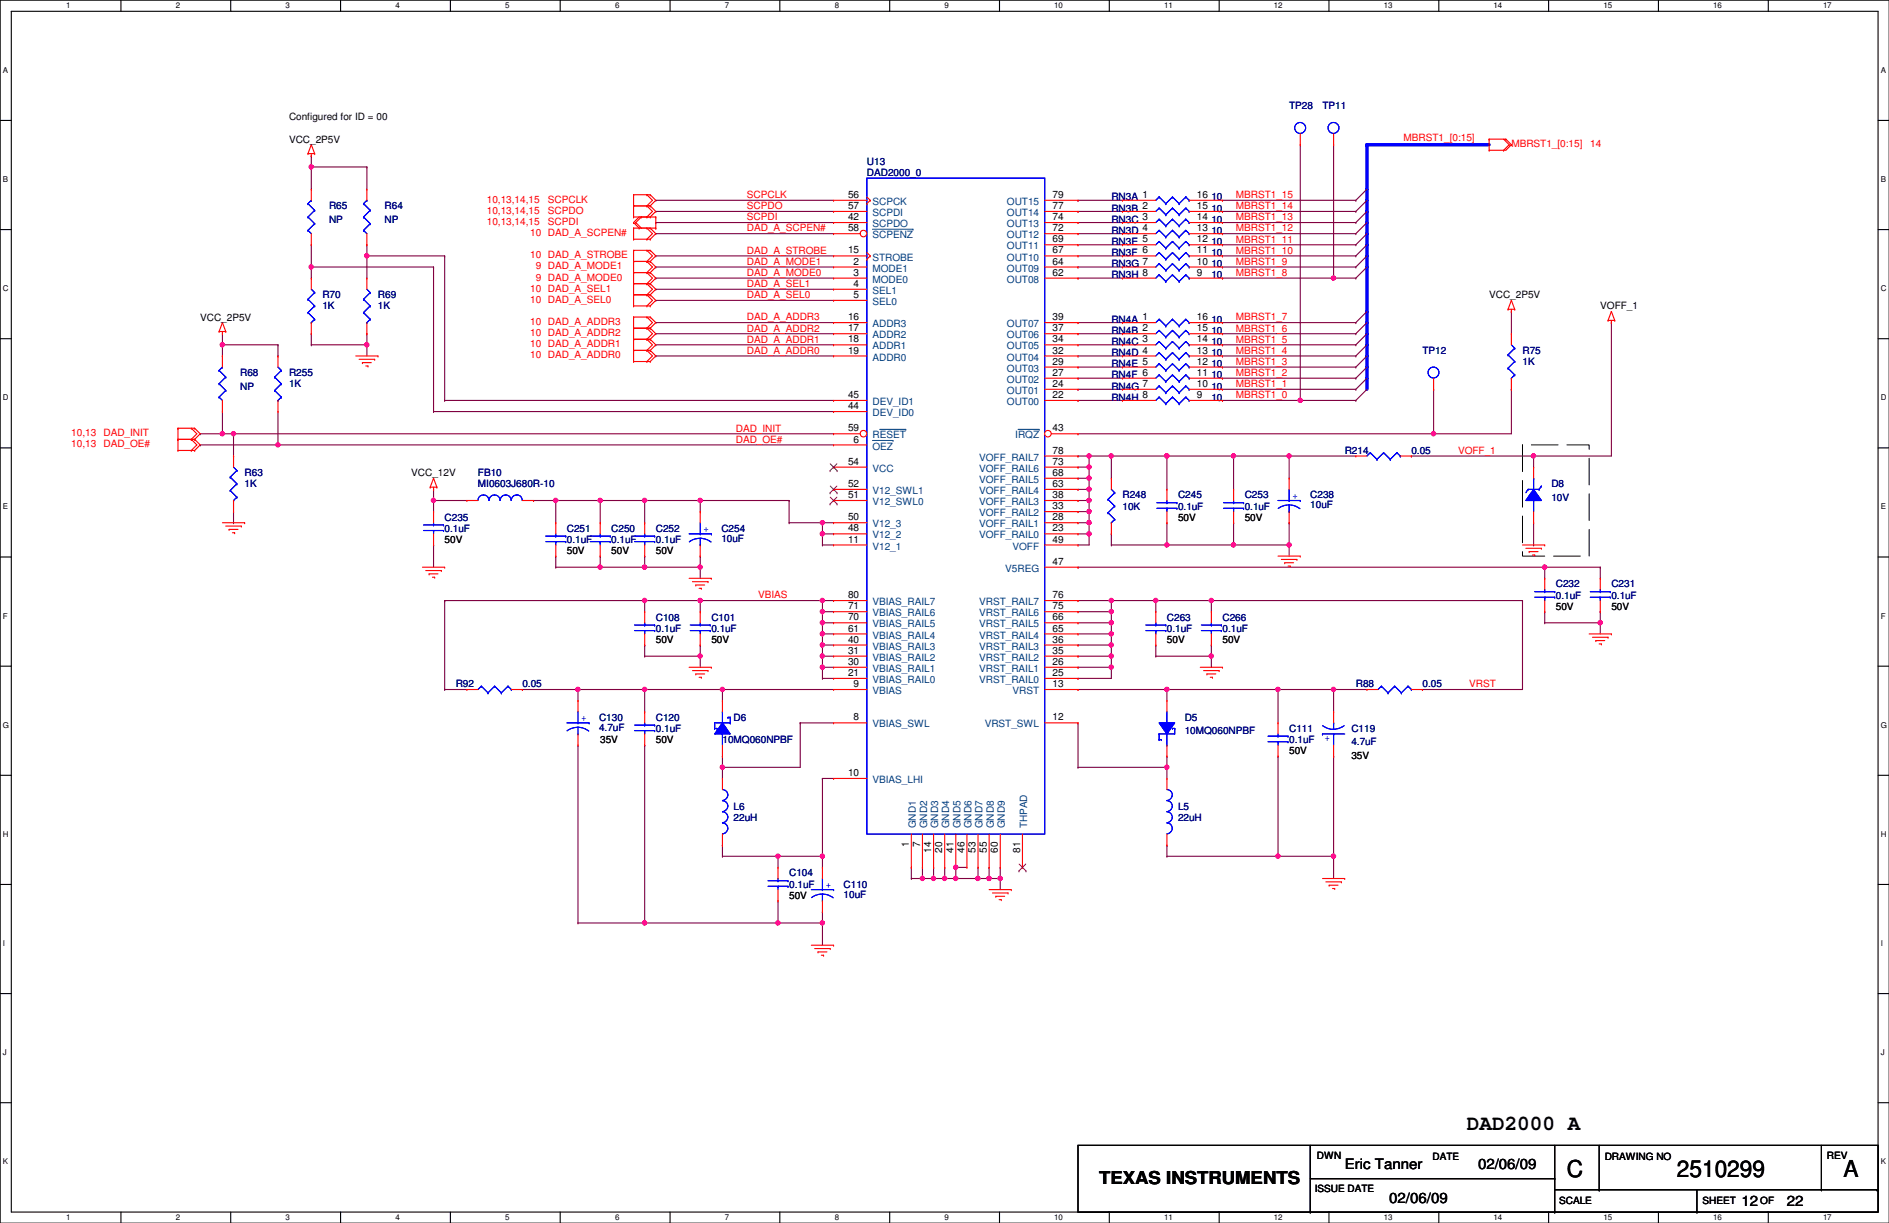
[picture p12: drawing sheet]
<svg xmlns="http://www.w3.org/2000/svg" width="432mm" height="279mm" viewBox="0 0 432 279" stroke-linecap="round" stroke-linejoin="round" font-family="sans-serif">
<defs><g id="words">
<g font-size="5.3">
<text x="358.2" y="269">C</text>
<text x="383.3" y="269">2510299</text>
<text x="421.4" y="269">A</text>
</g>
<text font-size="4.8" x="335.3" y="258.1">DAD2000 A</text>
<text font-size="4.1" x="251.2" y="270.5">TEXAS INSTRUMENTS</text>
<g font-size="3.3">
<text x="307.4" y="267.2">Eric Tanner</text>
<text x="337.9" y="267.2">02/06/09</text>
<text x="317.5" y="274.8">02/06/09</text>
<text x="398.1" y="275.5">12</text>
<text x="408.5" y="275.5">22</text>
</g>
<g font-size="2.3">
<text x="66.1" y="27.5">Configured for ID = 00</text>
<text x="66.1" y="32.6">VCC_2P5V</text>
<text x="193.8" y="47.8">57</text>
<text x="193.8" y="45.2">56</text>
<text x="240.6" y="47.8">77</text>
<text x="240.6" y="45.2">79</text>
<text x="261.2" y="45.2">1</text>
<text x="261.2" y="47.8">2</text>
<text x="273.6" y="45.2">16</text>
<text x="273.6" y="47.8">15</text>
<text x="193.8" y="52.8">58</text>
<text x="193.8" y="50.3">42</text>
<text x="240.6" y="52.8">72</text>
<text x="240.6" y="50.3">74</text>
<text x="261.2" y="50.3">3</text>
<text x="261.2" y="52.8">4</text>
<text x="273.6" y="50.3">14</text>
<text x="273.6" y="52.8">13</text>
<text x="193.8" y="57.9">15</text>
<text x="240.6" y="57.9">67</text>
<text x="240.6" y="55.4">69</text>
<text x="261.2" y="57.9">6</text>
<text x="261.2" y="55.4">5</text>
<text x="273.6" y="57.9">11</text>
<text x="273.6" y="55.4">12</text>
<text x="195.1" y="60.5">2</text>
<text x="195.1" y="63">3</text>
<text x="195.1" y="65.5">4</text>
<text x="240.6" y="63">62</text>
<text x="240.6" y="60.5">64</text>
<text x="261.2" y="63">8</text>
<text x="261.2" y="60.5">7</text>
<text x="273.6" y="63">9</text>
<text x="273.6" y="60.5">10</text>
<text x="195.1" y="68.1">5</text>
<text x="340.4" y="68.2">VCC_2P5V</text>
<text x="365.8" y="70.7">VOFF_1</text>
<text x="45.8" y="73.2">VCC_2P5V</text>
<text x="193.8" y="73.2">16</text>
<text x="193.8" y="75.7">17</text>
<text x="240.6" y="73.2">39</text>
<text x="240.6" y="75.7">37</text>
<text x="261.2" y="73.2">1</text>
<text x="261.2" y="75.7">2</text>
<text x="273.6" y="73.2">16</text>
<text x="273.6" y="75.7">15</text>
<text x="193.8" y="78.2">18</text>
<text x="193.8" y="80.8">19</text>
<text x="240.6" y="78.2">34</text>
<text x="240.6" y="80.8">32</text>
<text x="240.6" y="83.3">29</text>
<text x="261.2" y="78.2">3</text>
<text x="261.2" y="80.8">4</text>
<text x="261.2" y="83.3">5</text>
<text x="273.6" y="78.2">14</text>
<text x="273.6" y="80.8">13</text>
<text x="273.6" y="83.3">12</text>
<text x="240.6" y="85.9">27</text>
<text x="240.6" y="88.4">24</text>
<text x="261.2" y="88.4">7</text>
<text x="261.2" y="85.9">6</text>
<text x="273.6" y="88.4">10</text>
<text x="273.6" y="85.9">11</text>
<text x="193.8" y="90.9">45</text>
<text x="193.8" y="93.5">44</text>
<text x="240.6" y="90.9">22</text>
<text x="261.2" y="90.9">8</text>
<text x="273.6" y="90.9">9</text>
<text x="193.8" y="98.6">59</text>
<text x="195.1" y="101.1">6</text>
<text x="240.6" y="98.6">43</text>
<text x="193.8" y="106.2">54</text>
<text x="240.6" y="106.2">73</text>
<text x="240.6" y="103.6">78</text>
<text x="94" y="108.8">VCC_12V</text>
<text x="193.8" y="111.3">52</text>
<text x="193.8" y="113.8">51</text>
<text x="240.6" y="111.3">63</text>
<text x="240.6" y="108.7">68</text>
<text x="240.6" y="113.8">38</text>
<text x="193.8" y="118.9">50</text>
<text x="240.6" y="116.3">33</text>
<text x="240.6" y="118.9">28</text>
<text x="269.3" y="119">50V</text>
<text x="284.5" y="119">50V</text>
<text x="101.6" y="124">50V</text>
<text x="193.8" y="124">11</text>
<text x="193.8" y="121.4">48</text>
<text x="240.6" y="121.4">23</text>
<text x="240.6" y="124">49</text>
<text x="129.6" y="126.6">50V</text>
<text x="139.7" y="126.6">50V</text>
<text x="149.9" y="126.6">50V</text>
<text x="240.6" y="129">47</text>
<text x="193.8" y="136.7">80</text>
<text x="240.6" y="136.7">76</text>
<text x="193.8" y="141.7">70</text>
<text x="193.8" y="139.2">71</text>
<text x="240.6" y="141.7">66</text>
<text x="240.6" y="139.2">75</text>
<text x="355.6" y="139.3">50V</text>
<text x="368.3" y="139.3">50V</text>
<text x="149.9" y="146.9">50V</text>
<text x="162.6" y="146.9">50V</text>
<text x="193.8" y="144.3">61</text>
<text x="193.8" y="146.8">40</text>
<text x="193.8" y="149.4">31</text>
<text x="240.6" y="144.3">65</text>
<text x="240.6" y="146.8">36</text>
<text x="240.6" y="149.4">35</text>
<text x="266.7" y="146.9">50V</text>
<text x="279.4" y="146.9">50V</text>
<text x="193.8" y="151.9">30</text>
<text x="193.8" y="154.4">21</text>
<text x="240.6" y="151.9">26</text>
<text x="240.6" y="154.4">25</text>
<text x="195.1" y="157">9</text>
<text x="240.6" y="157">13</text>
<text x="195.1" y="164.6">8</text>
<text x="240.6" y="164.6">12</text>
<text x="137.2" y="169.8">35V</text>
<text x="149.9" y="169.8">50V</text>
<text x="294.7" y="172.3">50V</text>
<text x="308.9" y="173.3">35V</text>
<text x="193.8" y="177.3">10</text>
<text x="207.8" y="193.6" transform="rotate(-90 207.8 193.6)">1</text>
<text x="210.3" y="193.6" transform="rotate(-90 210.3 193.6)">7</text>
<text x="212.9" y="194.9" transform="rotate(-90 212.9 194.9)">14</text>
<text x="215.4" y="194.9" transform="rotate(-90 215.4 194.9)">20</text>
<text x="217.9" y="194.9" transform="rotate(-90 217.9 194.9)">41</text>
<text x="220.5" y="194.9" transform="rotate(-90 220.5 194.9)">46</text>
<text x="223" y="194.9" transform="rotate(-90 223 194.9)">53</text>
<text x="225.6" y="194.9" transform="rotate(-90 225.6 194.9)">55</text>
<text x="228.1" y="194.9" transform="rotate(-90 228.1 194.9)">60</text>
<text x="233.2" y="194.9" transform="rotate(-90 233.2 194.9)">81</text>
<text x="180.4" y="205.3">50V</text>
<text x="301" y="264.8">DWN</text>
<text x="327.4" y="265">DATE</text>
<text x="366.8" y="265">DRAWING NO</text>
<text x="417.6" y="264.8">REV</text>
<text x="300.5" y="272.4">ISSUE DATE</text>
<text x="356.4" y="275.2">SCALE</text>
<text x="389.2" y="275.2">SHEET</text>
<text x="402.4" y="275.2">OF</text>
</g>
<g font-size="2.3" fill="#000080">
<text x="294.7" y="25">TP28</text>
<text x="302.3" y="25">TP11</text>
<text x="198.2" y="37.7">U13</text>
<text x="198.2" y="40.2">DAD2000_0</text>
<text x="75.2" y="47.8">R65</text>
<text x="87.9" y="47.8">R64</text>
<text x="254" y="45.8">RN3A</text>
<text x="276.9" y="45.8">10</text>
<text x="75.2" y="50.9">NP</text>
<text x="87.9" y="50.9">NP</text>
<text x="254" y="48.3">RN3B</text>
<text x="254" y="50.9">RN3C</text>
<text x="254" y="53.4">RN3D</text>
<text x="276.9" y="48.3">10</text>
<text x="276.9" y="50.9">10</text>
<text x="276.9" y="53.4">10</text>
<text x="254" y="58.5">RN3F</text>
<text x="254" y="56">RN3E</text>
<text x="276.9" y="58.5">10</text>
<text x="276.9" y="56">10</text>
<text x="254" y="63.6">RN3H</text>
<text x="254" y="61">RN3G</text>
<text x="276.9" y="63.6">10</text>
<text x="276.9" y="61">10</text>
<text x="73.7" y="68.2">R70</text>
<text x="73.7" y="70.7">1K</text>
<text x="86.4" y="68.2">R69</text>
<text x="86.4" y="70.7">1K</text>
<text x="254" y="73.7">RN4A</text>
<text x="254" y="76.3">RN4B</text>
<text x="276.9" y="73.7">10</text>
<text x="276.9" y="76.3">10</text>
<text x="254" y="78.8">RN4C</text>
<text x="254" y="81.4">RN4D</text>
<text x="254" y="83.9">RN4E</text>
<text x="276.9" y="78.8">10</text>
<text x="276.9" y="81.4">10</text>
<text x="276.9" y="83.9">10</text>
<text x="325.2" y="80.9">TP12</text>
<text x="348" y="80.9">R75</text>
<text x="348" y="83.4">1K</text>
<text x="54.9" y="85.9">R68</text>
<text x="54.9" y="89">NP</text>
<text x="66.1" y="85.9">R255</text>
<text x="66.1" y="88.5">1K</text>
<text x="254" y="89">RN4G</text>
<text x="254" y="86.4">RN4F</text>
<text x="276.9" y="89">10</text>
<text x="276.9" y="86.4">10</text>
<text x="254" y="91.5">RN4H</text>
<text x="276.9" y="91.5">10</text>
<text x="307.4" y="103.7">R214</text>
<text x="322.6" y="103.7">0.05</text>
<text x="55.9" y="108.8">R63</text>
<text x="55.9" y="111.3">1K</text>
<text x="109.3" y="108.8">FB10</text>
<text x="109.3" y="111.3">MI0603J680R-10</text>
<text x="256.6" y="113.9">R248</text>
<text x="269.3" y="113.9">C245</text>
<text x="284.5" y="113.9">C253</text>
<text x="299.5" y="113.9">C238</text>
<text x="354.6" y="111.3">D8</text>
<text x="101.6" y="119">C235</text>
<text x="256.6" y="116.4">10K</text>
<text x="269.3" y="116.4">0.1uF</text>
<text x="284.5" y="116.4">0.1uF</text>
<text x="299.5" y="116.2">10uF</text>
<text x="354.6" y="114.4">10V</text>
<text x="101.6" y="121.5">0.1uF</text>
<text x="129.6" y="121.5">C251</text>
<text x="129.6" y="124">0.1uF</text>
<text x="139.7" y="121.5">C250</text>
<text x="139.7" y="124">0.1uF</text>
<text x="149.9" y="121.5">C252</text>
<text x="149.9" y="124">0.1uF</text>
<text x="164.9" y="121.5">C254</text>
<text x="164.9" y="123.8">10uF</text>
<text x="355.6" y="134.2">C232</text>
<text x="355.6" y="136.7">0.1uF</text>
<text x="368.3" y="134.2">C231</text>
<text x="368.3" y="136.7">0.1uF</text>
<text x="149.9" y="141.8">C108</text>
<text x="162.6" y="141.8">C101</text>
<text x="266.7" y="141.8">C263</text>
<text x="279.4" y="141.8">C266</text>
<text x="149.9" y="144.4">0.1uF</text>
<text x="162.6" y="144.4">0.1uF</text>
<text x="266.7" y="144.4">0.1uF</text>
<text x="279.4" y="144.4">0.1uF</text>
<text x="104.2" y="157.1">R92</text>
<text x="119.4" y="157.1">0.05</text>
<text x="309.9" y="157.1">R88</text>
<text x="325.2" y="157.1">0.05</text>
<text x="136.9" y="164.7">C130</text>
<text x="136.9" y="167">4.7uF</text>
<text x="149.9" y="164.7">C120</text>
<text x="149.9" y="167.2">0.1uF</text>
<text x="167.7" y="164.7">D6</text>
<text x="270.8" y="164.7">D5</text>
<text x="270.8" y="167.7">10MQ060NPBF</text>
<text x="294.7" y="167.2">C111</text>
<text x="308.9" y="167.2">C119</text>
<text x="165.1" y="169.8">10MQ060NPBF</text>
<text x="294.7" y="169.8">0.1uF</text>
<text x="308.9" y="170.3">4.7uF</text>
<text x="167.7" y="185">L6</text>
<text x="269.3" y="185">L5</text>
<text x="167.7" y="187.5">22uH</text>
<text x="269.3" y="187.5">22uH</text>
<text x="180.4" y="200.2">C104</text>
<text x="180.4" y="202.8">0.1uF</text>
<text x="192.8" y="202.8">C110</text>
<text x="192.8" y="205.1">10uF</text>
</g>
<g font-size="2.3" fill="#f00">
<text x="320.8" y="32.3">MBRST1_[0:15]</text>
<text x="345.5" y="33.6">MBRST1_[0:15]</text>
<text x="363.5" y="33.6">14</text>
<text x="111.3" y="46.3">10,13,14,15</text>
<text x="125.3" y="46.3">SCPCLK</text>
<text x="170.7" y="45.3">SCPCLK</text>
<text x="170.7" y="47.8">SCPDO</text>
<text x="282.5" y="45.3">MBRST1_15</text>
<text x="282.5" y="47.8">MBRST1_14</text>
<text x="111.3" y="48.9">10,13,14,15</text>
<text x="111.3" y="51.4">10,13,14,15</text>
<text x="121.2" y="53.9">10 DAD_A_SCPEN#</text>
<text x="125.3" y="48.9">SCPDO</text>
<text x="125.3" y="51.4">SCPDI</text>
<text x="170.7" y="52.9">DAD_A_SCPEN#</text>
<text x="170.7" y="50.3">SCPDI</text>
<text x="282.5" y="50.3">MBRST1_13</text>
<text x="282.5" y="52.9">MBRST1_12</text>
<text x="121.2" y="59">10 DAD_A_STROBE</text>
<text x="170.7" y="58">DAD_A_STROBE</text>
<text x="282.5" y="55.4">MBRST1_11</text>
<text x="282.5" y="58">MBRST1_10</text>
<text x="122.5" y="64.1">9 DAD_A_MODE0</text>
<text x="122.5" y="61.6">9 DAD_A_MODE1</text>
<text x="170.7" y="60.5">DAD_A_MODE1</text>
<text x="170.7" y="63">DAD_A_MODE0</text>
<text x="170.7" y="65.6">DAD_A_SEL1</text>
<text x="282.5" y="60.5">MBRST1_9</text>
<text x="282.5" y="63">MBRST1_8</text>
<text x="121.2" y="69.2">10 DAD_A_SEL0</text>
<text x="121.2" y="66.6">10 DAD_A_SEL1</text>
<text x="170.7" y="68.1">DAD_A_SEL0</text>
<text x="121.2" y="76.8">10 DAD_A_ADDR2</text>
<text x="121.2" y="74.3">10 DAD_A_ADDR3</text>
<text x="170.7" y="73.2">DAD_A_ADDR3</text>
<text x="170.7" y="75.7">DAD_A_ADDR2</text>
<text x="282.5" y="73.2">MBRST1_7</text>
<text x="282.5" y="75.7">MBRST1_6</text>
<text x="121.2" y="81.9">10 DAD_A_ADDR0</text>
<text x="121.2" y="79.3">10 DAD_A_ADDR1</text>
<text x="170.7" y="78.3">DAD_A_ADDR1</text>
<text x="170.7" y="80.8">DAD_A_ADDR0</text>
<text x="282.5" y="78.3">MBRST1_5</text>
<text x="282.5" y="80.8">MBRST1_4</text>
<text x="282.5" y="83.4">MBRST1_3</text>
<text x="282.5" y="88.4">MBRST1_1</text>
<text x="282.5" y="85.9">MBRST1_2</text>
<text x="282.5" y="91">MBRST1_0</text>
<text x="16.3" y="99.7">10,13</text>
<text x="23.7" y="99.7">DAD_INIT</text>
<text x="168.2" y="98.6">DAD_INIT</text>
<text x="168.2" y="101.1">DAD_OE#</text>
<text x="16.3" y="102.2">10,13</text>
<text x="23.7" y="102.2">DAD_OE#</text>
<text x="333.3" y="103.7">VOFF_1</text>
<text x="173.3" y="136.7">VBIAS</text>
<text x="335.8" y="157">VRST</text>
</g>
<g font-size="2.3" fill="#004080">
<text x="199.4" y="46.8">SCPCK</text>
<text x="230.2" y="46.8">OUT15</text>
<text x="199.4" y="49.4">SCPDI</text>
<text x="199.4" y="51.9">SCPDO</text>
<text x="230.2" y="51.9">OUT13</text>
<text x="230.2" y="49.4">OUT14</text>
<text x="199.4" y="59.5">STROBE</text>
<text x="199.4" y="54.4">SCPENZ</text>
<text x="230.2" y="59.5">OUT10</text>
<text x="230.2" y="57">OUT11</text>
<text x="230.2" y="54.4">OUT12</text>
<text x="199.4" y="62.1">MODE1</text>
<text x="199.4" y="64.6">MODE0</text>
<text x="230.2" y="64.6">OUT08</text>
<text x="230.2" y="62.1">OUT09</text>
<text x="199.4" y="67.1">SEL1</text>
<text x="199.4" y="69.7">SEL0</text>
<text x="199.4" y="74.8">ADDR3</text>
<text x="199.4" y="77.3">ADDR2</text>
<text x="230.2" y="74.8">OUT07</text>
<text x="230.2" y="77.3">OUT06</text>
<text x="199.4" y="79.8">ADDR1</text>
<text x="199.4" y="82.4">ADDR0</text>
<text x="230.2" y="79.8">OUT05</text>
<text x="230.2" y="82.4">OUT04</text>
<text x="230.2" y="84.9">OUT03</text>
<text x="230.2" y="87.5">OUT02</text>
<text x="199.4" y="92.5">DEV_ID1</text>
<text x="199.4" y="95.1">DEV_ID0</text>
<text x="230.2" y="90">OUT01</text>
<text x="230.2" y="92.5">OUT00</text>
<text x="199.4" y="100.2">RESET</text>
<text x="232.1" y="100.2">IRQZ</text>
<text x="199.4" y="102.7">OEZ</text>
<text x="199.4" y="107.8">VCC</text>
<text x="223.8" y="107.8">VOFF_RAIL6</text>
<text x="223.8" y="105.2">VOFF_RAIL7</text>
<text x="199.4" y="112.9">V12_SWL1</text>
<text x="223.8" y="112.9">VOFF_RAIL4</text>
<text x="223.8" y="110.3">VOFF_RAIL5</text>
<text x="199.4" y="115.4">V12_SWL0</text>
<text x="223.8" y="115.4">VOFF_RAIL3</text>
<text x="223.8" y="117.9">VOFF_RAIL2</text>
<text x="199.4" y="125.6">V12_1</text>
<text x="199.4" y="120.5">V12_3</text>
<text x="199.4" y="123">V12_2</text>
<text x="223.8" y="120.5">VOFF_RAIL1</text>
<text x="223.8" y="123">VOFF_RAIL0</text>
<text x="231.4" y="125.6">VOFF</text>
<text x="229.8" y="130.6">V5REG</text>
<text x="199.4" y="143.3">VBIAS_RAIL5</text>
<text x="199.4" y="140.8">VBIAS_RAIL6</text>
<text x="199.4" y="138.3">VBIAS_RAIL7</text>
<text x="223.8" y="143.3">VRST_RAIL5</text>
<text x="223.8" y="140.8">VRST_RAIL6</text>
<text x="223.8" y="138.3">VRST_RAIL7</text>
<text x="199.4" y="145.9">VBIAS_RAIL4</text>
<text x="199.4" y="148.4">VBIAS_RAIL3</text>
<text x="223.8" y="145.9">VRST_RAIL4</text>
<text x="223.8" y="148.4">VRST_RAIL3</text>
<text x="199.4" y="151">VBIAS_RAIL2</text>
<text x="199.4" y="153.5">VBIAS_RAIL1</text>
<text x="223.8" y="151">VRST_RAIL2</text>
<text x="223.8" y="153.5">VRST_RAIL1</text>
<text x="199.4" y="158.6">VBIAS</text>
<text x="199.4" y="156">VBIAS_RAIL0</text>
<text x="223.8" y="156">VRST_RAIL0</text>
<text x="231.4" y="158.6">VRST</text>
<text x="199.4" y="166.2">VBIAS_SWL</text>
<text x="225.1" y="166.2">VRST_SWL</text>
<text x="199.4" y="178.9">VBIAS_LHI</text>
<text x="209.4" y="189.3" transform="rotate(-90 209.4 189.3)">GND1</text>
<text x="211.9" y="189.3" transform="rotate(-90 211.9 189.3)">GND2</text>
<text x="214.5" y="189.3" transform="rotate(-90 214.5 189.3)">GND3</text>
<text x="217" y="189.3" transform="rotate(-90 217 189.3)">GND4</text>
<text x="219.5" y="189.3" transform="rotate(-90 219.5 189.3)">GND5</text>
<text x="222.1" y="189.3" transform="rotate(-90 222.1 189.3)">GND6</text>
<text x="224.6" y="189.3" transform="rotate(-90 224.6 189.3)">GND7</text>
<text x="227.2" y="189.3" transform="rotate(-90 227.2 189.3)">GND8</text>
<text x="229.7" y="189.3" transform="rotate(-90 229.7 189.3)">GND9</text>
<text x="234.8" y="189.3" transform="rotate(-90 234.8 189.3)">THPAD</text>
</g>
<g font-size="2.3" fill="#00f">
<text x="295.4" y="113.9">+</text>
<text x="160.8" y="121.5">+</text>
<text x="132.9" y="164.7">+</text>
<text x="304.1" y="168.1" transform="rotate(180 304.1 168.1)">+</text>
<text x="188.8" y="202.8">+</text>
</g>
<g font-size="1.8">
<text x="15.1" y="1.9">1</text>
<text x="40.2" y="1.9">2</text>
<text x="65.3" y="1.9">3</text>
<text x="90.4" y="1.9">4</text>
<text x="115.5" y="1.9">5</text>
<text x="140.6" y="1.9">6</text>
<text x="165.7" y="1.9">7</text>
<text x="190.8" y="1.9">8</text>
<text x="215.9" y="1.9">9</text>
<text x="241" y="1.9">10</text>
<text x="266.1" y="1.9">11</text>
<text x="291.2" y="1.9">12</text>
<text x="316.3" y="1.9">13</text>
<text x="341.4" y="1.9">14</text>
<text x="366.5" y="1.9">15</text>
<text x="391.6" y="1.9">16</text>
<text x="416.7" y="1.9">17</text>
<text x=".7" y="16.6">A</text>
<text x="429.9" y="16.6">A</text>
<text x=".7" y="41.6">B</text>
<text x="429.9" y="41.6">B</text>
<text x=".7" y="66.5">C</text>
<text x="429.9" y="66.5">C</text>
<text x=".7" y="91.4">D</text>
<text x="429.9" y="91.4">D</text>
<text x=".7" y="116.4">E</text>
<text x="429.9" y="116.4">E</text>
<text x=".7" y="141.3">F</text>
<text x="429.9" y="141.3">F</text>
<text x=".7" y="166.2">G</text>
<text x="429.9" y="166.2">G</text>
<text x=".7" y="191.2">H</text>
<text x="429.9" y="191.2">H</text>
<text x=".7" y="216.1">I</text>
<text x="429.9" y="216.1">I</text>
<text x=".7" y="241">J</text>
<text x="429.9" y="241">J</text>
<text x=".7" y="266">K</text>
<text x="429.9" y="266">K</text>
<text x="15.1" y="278.8">1</text>
<text x="40.2" y="278.8">2</text>
<text x="65.3" y="278.8">3</text>
<text x="90.4" y="278.8">4</text>
<text x="115.5" y="278.8">5</text>
<text x="140.6" y="278.8">6</text>
<text x="165.7" y="278.8">7</text>
<text x="190.8" y="278.8">8</text>
<text x="215.9" y="278.8">9</text>
<text x="241" y="278.8">10</text>
<text x="266.1" y="278.8">11</text>
<text x="291.2" y="278.8">12</text>
<text x="316.3" y="278.8">13</text>
<text x="341.4" y="278.8">14</text>
<text x="366.5" y="278.8">15</text>
<text x="391.6" y="278.8">16</text>
<text x="416.7" y="278.8">17</text>
</g>
</g></defs>
<path d="M0 0h431.8v279.4h-431.8zM2.6 2.6h426.7v274.3h-426.7z" fill="none" stroke="#000" stroke-width=".25"/>
<g fill="#fff">
<path d="M15.1 .3h1v2h-1z"/>
<path d="M15.1 277.2h1v1.9h-1z"/>
</g>
<path d="M27.6 0v2.6M27.6 276.9v2.5" fill="none" stroke="#000" stroke-width=".25"/>
<g fill="#fff">
<path d="M40.2 .3h.9v2h-.9z"/>
<path d="M40.2 277.2h.9v1.9h-.9z"/>
</g>
<path d="M52.7 0v2.6M52.7 276.9v2.5" fill="none" stroke="#000" stroke-width=".25"/>
<g fill="#fff">
<path d="M65.3 .3h1v2h-1z"/>
<path d="M65.3 277.2h1v1.9h-1z"/>
</g>
<path d="M77.9 0v2.6M77.9 276.9v2.5" fill="none" stroke="#000" stroke-width=".25"/>
<g fill="#fff">
<path d="M90.4 .3h1v2h-1z"/>
<path d="M90.4 277.2h1v1.9h-1z"/>
</g>
<path d="M103 0v2.6M103 276.9v2.5" fill="none" stroke="#000" stroke-width=".25"/>
<g fill="#fff">
<path d="M115.5 .3h1v2h-1z"/>
<path d="M115.5 277.2h1v1.9h-1z"/>
</g>
<path d="M128.1 0v2.6M128.1 276.9v2.5" fill="none" stroke="#000" stroke-width=".25"/>
<g fill="#fff">
<path d="M140.6 .3h1v2h-1z"/>
<path d="M140.6 277.2h1v1.9h-1z"/>
</g>
<path d="M153.2 0v2.6M153.2 276.9v2.5" fill="none" stroke="#000" stroke-width=".25"/>
<g fill="#fff">
<path d="M165.7 .3h1v2h-1z"/>
<path d="M165.7 277.2h1v1.9h-1z"/>
</g>
<path d="M178.3 0v2.6M178.3 276.9v2.5" fill="none" stroke="#000" stroke-width=".25"/>
<g fill="#fff">
<path d="M190.8 .3h1v2h-1z"/>
<path d="M190.8 277.2h1v1.9h-1z"/>
</g>
<path d="M203.4 0v2.6M203.4 276.9v2.5" fill="none" stroke="#000" stroke-width=".25"/>
<g fill="#fff">
<path d="M215.9 .3h1v2h-1z"/>
<path d="M215.9 277.2h1v1.9h-1z"/>
</g>
<path d="M228.5 0v2.6M228.5 276.9v2.5" fill="none" stroke="#000" stroke-width=".25"/>
<g fill="#fff">
<path d="M241 .3h2v2h-2z"/>
<path d="M241 277.2h2v1.9h-2z"/>
</g>
<path d="M253.6 0v2.6M253.6 276.9v2.5" fill="none" stroke="#000" stroke-width=".25"/>
<g fill="#fff">
<path d="M266.1 .3h2v2h-2z"/>
<path d="M266.1 277.2h2v1.9h-2z"/>
</g>
<path d="M278.7 0v2.6M278.7 276.9v2.5" fill="none" stroke="#000" stroke-width=".25"/>
<g fill="#fff">
<path d="M291.2 .3h2v2h-2z"/>
<path d="M291.2 277.2h2v1.9h-2z"/>
</g>
<path d="M303.8 0v2.6M303.8 276.9v2.5" fill="none" stroke="#000" stroke-width=".25"/>
<g fill="#fff">
<path d="M316.3 .3h2v2h-2z"/>
<path d="M316.3 277.2h2v1.9h-2z"/>
</g>
<path d="M328.9 0v2.6M328.9 276.9v2.5" fill="none" stroke="#000" stroke-width=".25"/>
<g fill="#fff">
<path d="M341.4 .3h2v2h-2z"/>
<path d="M341.4 277.2h2v1.9h-2z"/>
</g>
<path d="M354 0v2.6M354 276.9v2.5" fill="none" stroke="#000" stroke-width=".25"/>
<g fill="#fff">
<path d="M366.5 .3h2v2h-2z"/>
<path d="M366.5 277.2h2v1.9h-2z"/>
</g>
<path d="M379.1 0v2.6M379.1 276.9v2.5" fill="none" stroke="#000" stroke-width=".25"/>
<g fill="#fff">
<path d="M391.6 .3h2v2h-2z"/>
<path d="M391.6 277.2h2v1.9h-2z"/>
</g>
<path d="M404.2 0v2.6M404.2 276.9v2.5" fill="none" stroke="#000" stroke-width=".25"/>
<g fill="#fff">
<path d="M416.7 .3h2v2h-2z"/>
<path d="M416.7 277.2h2v1.9h-2z"/>
<path d="M.7 15h1.2v2h-1.2z"/>
<path d="M429.9 15h1.2v2h-1.2z"/>
<path d="M.7 40h1.2v2h-1.2z"/>
<path d="M429.9 40h1.2v2h-1.2z"/>
</g>
<path d="M0 27.5h2.6M429.3 27.5h2.5" fill="none" stroke="#000" stroke-width=".25"/>
<g fill="#fff">
<path d="M.7 64.9h1.2v2h-1.2z"/>
<path d="M429.9 64.9h1.3v2h-1.3z"/>
</g>
<path d="M0 52.5h2.6M429.3 52.5h2.5" fill="none" stroke="#000" stroke-width=".25"/>
<g fill="#fff">
<path d="M.7 89.8h1.2v2h-1.2z"/>
<path d="M429.9 89.8h1.3v2h-1.3z"/>
</g>
<path d="M0 77.4h2.6M429.3 77.4h2.5" fill="none" stroke="#000" stroke-width=".25"/>
<g fill="#fff">
<path d="M.7 114.8h1.2v2h-1.2z"/>
<path d="M429.9 114.8h1.2v2h-1.2z"/>
</g>
<path d="M0 102.3h2.6M429.3 102.3h2.5" fill="none" stroke="#000" stroke-width=".25"/>
<g fill="#fff">
<path d="M.7 139.7h1.1v2h-1.1z"/>
<path d="M429.9 139.7h1.1v2h-1.1z"/>
</g>
<path d="M0 127.3h2.6M429.3 127.3h2.5" fill="none" stroke="#000" stroke-width=".25"/>
<g fill="#fff">
<path d="M.7 164.6h1.4v2h-1.4z"/>
<path d="M429.9 164.6h1.4v2h-1.4z"/>
</g>
<path d="M0 152.2h2.6M429.3 152.2h2.5" fill="none" stroke="#000" stroke-width=".25"/>
<g fill="#fff">
<path d="M.7 189.6h1.2v2h-1.2z"/>
<path d="M429.9 189.6h1.3v2h-1.3z"/>
</g>
<path d="M0 177.1h2.6M429.3 177.1h2.5" fill="none" stroke="#000" stroke-width=".25"/>
<g fill="#fff">
<path d="M.7 214.5h.5v2h-.5z"/>
<path d="M429.9 214.5h.5v2h-.5z"/>
</g>
<path d="M0 202.1h2.6M429.3 202.1h2.5" fill="none" stroke="#000" stroke-width=".25"/>
<g fill="#fff">
<path d="M.7 239.4h.9v2h-.9z"/>
<path d="M429.9 239.4h.9v2h-.9z"/>
</g>
<path d="M0 227h2.6M429.3 227h2.5" fill="none" stroke="#000" stroke-width=".25"/>
<g fill="#fff">
<path d="M.7 264.4h1.2v2h-1.2z"/>
<path d="M429.9 264.4h1.2v2h-1.2z"/>
</g>
<path d="M0 251.9h2.6M429.3 251.9h2.5" fill="none" stroke="#000" stroke-width=".25"/>
<path d="M348 101.6h15.3v25.4h-15.3z" fill="none" stroke="#000" stroke-width=".23" stroke-dasharray="6.1 2"/>
<g fill="none" stroke="#800040" stroke-width=".25">
<path d="M246.4 45.8h.1M246.4 48.3h.1M246.4 50.8h.1M246.4 53.4h.1M246.4 55.9h.1M246.4 58.5h.1M246.4 45.8h10.2M246.4 48.3h10.2M246.4 50.8h10.2M246.4 53.4h10.2M246.4 55.9h10.2M246.4 58.5h10.2"/>
<path d="M279.4 45.8h.1M279.4 48.3h.1M279.4 50.8h.1M279.4 53.4h.1M279.4 55.9h.1M279.4 58.5h.1M279.4 45.8h30.5M279.4 48.3h30.5M279.4 50.8h30.5M279.4 53.4h30.5M279.4 55.9h30.5M279.4 58.5h30.5"/>
<path d="M246.4 61h.1M246.4 63.5h.1M246.4 73.7h.1M246.4 76.2h.1M246.4 78.8h.1M246.4 61h10.2M246.4 63.5h10.2M246.4 73.7h10.2M246.4 76.2h10.2M246.4 78.8h10.2M279.4 61h.1M279.4 78.8h.1"/>
<path d="M279.4 73.7h.1M279.4 76.2h.1M279.4 61h30.5M279.4 73.7h30.5M279.4 76.2h30.5M279.4 78.8h30.5M304.8 63.5h.1M304.8 63.5h5.1M246.4 81.3h.1M246.4 83.9h.1M246.4 86.4h.1M246.4 88.9h.1"/>
<path d="M246.4 91.5h.1M246.4 81.3h10.2M246.4 83.9h10.2M246.4 86.4h10.2M246.4 88.9h10.2M246.4 91.5h10.2M279.4 81.3h.1M279.4 88.9h.1M279.4 83.9h.1M279.4 86.4h.1M279.4 81.3h30.5M279.4 83.9h30.5"/>
<path d="M279.4 86.4h30.5M279.4 88.9h30.5M297.2 91.5h.1M297.2 91.5h12.7"/>
</g>
<path d="M312.5 86.4v2.5" fill="none" stroke="#00f" stroke-width=".76"/>
<circle cx="312.5" cy="86.4" r=".38" fill="#00f"/>
<path d="M312.5 45.8v2.5" fill="none" stroke="#00f" stroke-width=".76"/>
<circle cx="312.5" cy="45.8" r=".38" fill="#00f"/>
<path d="M312.5 43.2v2.6" fill="none" stroke="#00f" stroke-width=".76"/>
<circle cx="312.5" cy="43.2" r=".38" fill="#00f"/>
<path d="M312.5 33.1v10.1" fill="none" stroke="#00f" stroke-width=".76"/>
<circle cx="312.5" cy="33.1" r=".38" fill="#00f"/>
<path d="M312.5 50.8v2.6" fill="none" stroke="#00f" stroke-width=".76"/>
<circle cx="312.5" cy="50.8" r=".38" fill="#00f"/>
<path d="M312.5 48.3v2.5" fill="none" stroke="#00f" stroke-width=".76"/>
<circle cx="312.5" cy="48.3" r=".38" fill="#00f"/>
<path d="M312.5 61v10.2" fill="none" stroke="#00f" stroke-width=".76"/>
<circle cx="312.5" cy="61" r=".38" fill="#00f"/>
<path d="M312.5 55.9v2.6" fill="none" stroke="#00f" stroke-width=".76"/>
<circle cx="312.5" cy="55.9" r=".38" fill="#00f"/>
<path d="M312.5 53.4v2.5" fill="none" stroke="#00f" stroke-width=".76"/>
<circle cx="312.5" cy="53.4" r=".38" fill="#00f"/>
<path d="M312.5 58.5v2.5" fill="none" stroke="#00f" stroke-width=".76"/>
<circle cx="312.5" cy="58.5" r=".38" fill="#00f"/>
<path d="M312.5 76.2v2.6" fill="none" stroke="#00f" stroke-width=".76"/>
<circle cx="312.5" cy="76.2" r=".38" fill="#00f"/>
<path d="M312.5 73.7v2.5" fill="none" stroke="#00f" stroke-width=".76"/>
<circle cx="312.5" cy="73.7" r=".38" fill="#00f"/>
<path d="M312.5 71.2v2.5" fill="none" stroke="#00f" stroke-width=".76"/>
<circle cx="312.5" cy="71.2" r=".38" fill="#00f"/>
<path d="M312.5 81.3v2.6" fill="none" stroke="#00f" stroke-width=".76"/>
<circle cx="312.5" cy="81.3" r=".38" fill="#00f"/>
<path d="M312.5 78.8v2.5" fill="none" stroke="#00f" stroke-width=".76"/>
<circle cx="312.5" cy="78.8" r=".38" fill="#00f"/>
<path d="M312.5 83.9v2.5" fill="none" stroke="#00f" stroke-width=".76"/>
<circle cx="312.5" cy="83.9" r=".38" fill="#00f"/>
<path d="M312.5 33.1h27.9" fill="none" stroke="#00f" stroke-width=".76"/>
<circle cx="312.5" cy="33.1" r=".38" fill="#00f"/>
<path d="M208.3 198.2h.1M208.3 198.2v2.5M210.9 198.2h.1M210.9 198.2v2.5M228.6 200.7h.1M228.6 200.7v2.5" fill="none" stroke="#800040" stroke-width=".25"/>
<circle cx="210.8" cy="200.7" r=".49" fill="#f0f"/>
<circle cx="210.8" cy="200.7" r=".49" fill="none" stroke="#f0f" stroke-width=".25"/>
<path d="M213.4 198.2h.1M213.4 198.2v2.5" fill="none" stroke="#800040" stroke-width=".25"/>
<circle cx="213.4" cy="200.7" r=".49" fill="#f0f"/>
<circle cx="213.4" cy="200.7" r=".49" fill="none" stroke="#f0f" stroke-width=".25"/>
<path d="M215.9 198.2h.1M215.9 198.2v2.5M218.5 198.2h.1M218.5 198.2v2.5" fill="none" stroke="#800040" stroke-width=".25"/>
<circle cx="218.5" cy="200.7" r=".49" fill="#f0f"/>
<circle cx="218.5" cy="200.7" r=".49" fill="none" stroke="#f0f" stroke-width=".25"/>
<circle cx="218.5" cy="198.1" r=".49" fill="#f0f"/>
<circle cx="218.5" cy="198.1" r=".49" fill="none" stroke="#f0f" stroke-width=".25"/>
<path d="M226.1 200.7h.1M226.1 200.7h2.5" fill="none" stroke="#800040" stroke-width=".25"/>
<circle cx="228.6" cy="200.7" r=".49" fill="#f0f"/>
<circle cx="228.6" cy="200.7" r=".49" fill="none" stroke="#f0f" stroke-width=".25"/>
<circle cx="226.1" cy="200.7" r=".49" fill="#f0f"/>
<circle cx="226.1" cy="200.7" r=".49" fill="none" stroke="#f0f" stroke-width=".25"/>
<g fill="none" stroke="#800040" stroke-width=".25">
<path d="M83.9 58.5h.1M83.9 58.5v5M71.2 61h.1M71.2 61v2.5M83.9 78.8h.1M83.9 78.8v2.5M99.1 61h.1M99.1 61v33M99.1 94h.1M99.1 94h91.4M223.6 198.2h.1M223.6 198.2v2.5"/>
<path d="M226.1 198.2h.1M226.1 198.2v2.5"/>
</g>
<circle cx="83.8" cy="78.8" r=".49" fill="#f0f"/>
<circle cx="83.8" cy="78.8" r=".49" fill="none" stroke="#f0f" stroke-width=".25"/>
<path d="M71.2 38.1h.1M71.2 38.1v5.1M71.2 78.8h.1M71.2 76.2h.1M71.2 78.8h12.7M71.2 76.2v2.6" fill="none" stroke="#800040" stroke-width=".25"/>
<circle cx="71.1" cy="38.1" r=".49" fill="#f0f"/>
<circle cx="71.1" cy="38.1" r=".49" fill="none" stroke="#f0f" stroke-width=".25"/>
<path d="M71.2 38.1h.1M71.2 38.1h12.7M83.9 38.1h.1M83.9 38.1v5.1M71.2 61h.1M71.2 61h27.9" fill="none" stroke="#800040" stroke-width=".25"/>
<circle cx="71.1" cy="61" r=".49" fill="#f0f"/>
<circle cx="71.1" cy="61" r=".49" fill="none" stroke="#f0f" stroke-width=".25"/>
<path d="M71.2 55.9h.1M71.2 55.9v5.1M83.9 58.5h.1M83.9 58.5h17.7M101.6 58.5h.1M101.6 58.5v33M101.6 91.5h.1M101.6 91.5h88.9" fill="none" stroke="#800040" stroke-width=".25"/>
<circle cx="83.8" cy="58.4" r=".49" fill="#f0f"/>
<circle cx="83.8" cy="58.4" r=".49" fill="none" stroke="#f0f" stroke-width=".25"/>
<g fill="none" stroke="#800040" stroke-width=".25">
<path d="M71.2 35.6h.1M71.2 35.6v2.5M83.9 55.9h.1M83.9 55.9v2.6M149.9 45.8h.1M149.9 53.4h.1M149.9 58.5h.1M149.9 45.8h40.6M149.9 53.4h40.6M149.9 58.5h40.6M149.9 61h.1M149.9 63.5h.1"/>
<path d="M149.9 66.1h.1M149.9 68.6h.1M149.9 73.7h.1M149.9 76.2h.1M149.9 78.8h.1M149.9 61h40.6M149.9 63.5h40.6M149.9 66.1h40.6M149.9 68.6h40.6M149.9 73.7h40.6M149.9 76.2h40.6M149.9 78.8h40.6"/>
<path d="M53.4 99.1h.1M53.4 99.1h137.1M149.9 81.3h.1M149.9 81.3h40.6"/>
</g>
<circle cx="53.4" cy="99.1" r=".49" fill="#f0f"/>
<circle cx="53.4" cy="99.1" r=".49" fill="none" stroke="#f0f" stroke-width=".25"/>
<path d="M63.5 101.6h.1M63.5 101.6h127" fill="none" stroke="#800040" stroke-width=".25"/>
<circle cx="63.5" cy="101.6" r=".49" fill="#f0f"/>
<circle cx="63.5" cy="101.6" r=".49" fill="none" stroke="#f0f" stroke-width=".25"/>
<path d="M149.9 48.3h.1M149.9 50.8h.1M149.9 48.3h40.6M149.9 50.8h40.6M99.1 111.8h.1M99.1 114.3h.1M99.1 111.8v2.5M99.1 114.3h7.6M137.2 127h.1M137.2 127v2.6" fill="none" stroke="#800040" stroke-width=".25"/>
<circle cx="99.1" cy="114.3" r=".49" fill="#f0f"/>
<circle cx="99.1" cy="114.3" r=".49" fill="none" stroke="#f0f" stroke-width=".25"/>
<path d="M127 127h.1M127 129.6h.1M127 127v2.6M127 129.6h10.2M353.1 139.7h.1M353.1 139.7v2.6M365.8 142.3h.1M365.8 142.3v2.5" fill="none" stroke="#800040" stroke-width=".25"/>
<circle cx="365.8" cy="142.3" r=".49" fill="#f0f"/>
<circle cx="365.8" cy="142.3" r=".49" fill="none" stroke="#f0f" stroke-width=".25"/>
<path d="M127 114.3h.1M127 114.3h10.2" fill="none" stroke="#800040" stroke-width=".25"/>
<circle cx="127" cy="114.3" r=".49" fill="#f0f"/>
<circle cx="127" cy="114.3" r=".49" fill="none" stroke="#f0f" stroke-width=".25"/>
<path d="M147.4 114.3h.1M147.4 114.3h12.7M353.1 142.3h.1M353.1 142.3h12.7" fill="none" stroke="#800040" stroke-width=".25"/>
<circle cx="160" cy="114.3" r=".49" fill="#f0f"/>
<circle cx="160" cy="114.3" r=".49" fill="none" stroke="#f0f" stroke-width=".25"/>
<circle cx="147.3" cy="114.3" r=".49" fill="#f0f"/>
<circle cx="147.3" cy="114.3" r=".49" fill="none" stroke="#f0f" stroke-width=".25"/>
<path d="M137.2 129.6h.1M147.4 127h.1M147.4 127v2.6h-10.2M160.1 127h.1M160.1 127v2.6" fill="none" stroke="#800040" stroke-width=".25"/>
<circle cx="137.2" cy="129.6" r=".49" fill="#f0f"/>
<circle cx="137.2" cy="129.6" r=".49" fill="none" stroke="#f0f" stroke-width=".25"/>
<path d="M122 114.3h.1M122 114.3h5M147.4 114.3h.1M147.4 114.3v5.1M246.4 129.6h.1M246.4 129.6h119.4M353.1 129.6h.1" fill="none" stroke="#800040" stroke-width=".25"/>
<circle cx="353.1" cy="129.6" r=".49" fill="#f0f"/>
<circle cx="353.1" cy="129.6" r=".49" fill="none" stroke="#f0f" stroke-width=".25"/>
<path d="M137.2 114.3h.1M137.2 114.3v5.1M365.8 129.6h.1M365.8 129.6v2.5" fill="none" stroke="#800040" stroke-width=".25"/>
<circle cx="137.2" cy="114.3" r=".49" fill="#f0f"/>
<circle cx="137.2" cy="114.3" r=".49" fill="none" stroke="#f0f" stroke-width=".25"/>
<g fill="none" stroke="#800040" stroke-width=".25">
<path d="M127 114.3h.1M127 114.3v5.1M137.2 114.3h.1M137.2 114.3h10.2M160.1 114.3h.1M160.1 114.3v2.6M188 119.4h.1M188 119.4h2.5M99.1 124.5h.1M99.1 124.5v5.1M188 122h.1M188 124.5h.1"/>
<path d="M188 122v2.5M188 124.5h2.5M188 122h2.5M353.1 129.6h.1M353.1 129.6v2.5"/>
</g>
<circle cx="188" cy="121.9" r=".49" fill="#f0f"/>
<circle cx="188" cy="121.9" r=".49" fill="none" stroke="#f0f" stroke-width=".25"/>
<path d="M188 119.4h.1M188 119.4v2.6" fill="none" stroke="#800040" stroke-width=".25"/>
<circle cx="188" cy="119.4" r=".49" fill="#f0f"/>
<circle cx="188" cy="119.4" r=".49" fill="none" stroke="#f0f" stroke-width=".25"/>
<g fill="none" stroke="#800040" stroke-width=".25">
<path d="M365.8 139.7h.1M365.8 139.7v2.6M246.4 155h.1M254 152.4h.1M254 152.4v2.6h-7.6M266.7 157.5h.1M266.7 157.5v2.6M325.2 157.5h.1M325.2 157.5h22.8M246.4 165.1h.1M246.4 165.1v10.2M292.1 172.8h.1"/>
<path d="M292.1 172.8v22.8M304.8 195.6h.1M304.8 195.6v5.1"/>
</g>
<circle cx="254" cy="152.4" r=".49" fill="#f0f"/>
<circle cx="254" cy="152.4" r=".49" fill="none" stroke="#f0f" stroke-width=".25"/>
<path d="M292.1 157.5h.1M292.1 157.5h12.7M246.4 175.3h.1M266.7 172.8h.1M266.7 172.8v2.5h-20.3" fill="none" stroke="#800040" stroke-width=".25"/>
<circle cx="304.8" cy="157.5" r=".49" fill="#f0f"/>
<circle cx="304.8" cy="157.5" r=".49" fill="none" stroke="#f0f" stroke-width=".25"/>
<circle cx="292.1" cy="157.5" r=".49" fill="#f0f"/>
<circle cx="292.1" cy="157.5" r=".49" fill="none" stroke="#f0f" stroke-width=".25"/>
<path d="M254 137.2h.1M254 137.2h10.2M304.8 157.5h.1M304.8 157.5v5.1" fill="none" stroke="#800040" stroke-width=".25"/>
<circle cx="254" cy="137.2" r=".49" fill="#f0f"/>
<circle cx="254" cy="137.2" r=".49" fill="none" stroke="#f0f" stroke-width=".25"/>
<path d="M348 137.2h.1M348 137.2v20.3M304.8 172.8h.1M304.8 172.8v22.8h-12.7M292.1 195.6h.1" fill="none" stroke="#800040" stroke-width=".25"/>
<circle cx="304.8" cy="195.6" r=".49" fill="#f0f"/>
<circle cx="304.8" cy="195.6" r=".49" fill="none" stroke="#f0f" stroke-width=".25"/>
<circle cx="292.1" cy="195.6" r=".49" fill="#f0f"/>
<circle cx="292.1" cy="195.6" r=".49" fill="none" stroke="#f0f" stroke-width=".25"/>
<path d="M264.2 137.2h.1M264.2 137.2v2.5M276.9 137.2h.1M276.9 137.2v2.5M266.7 175.3h.1M266.7 175.3v2.5M266.7 195.6h.1M266.7 195.6h25.4" fill="none" stroke="#800040" stroke-width=".25"/>
<circle cx="266.7" cy="175.3" r=".49" fill="#f0f"/>
<circle cx="266.7" cy="175.3" r=".49" fill="none" stroke="#f0f" stroke-width=".25"/>
<path d="M276.9 137.2h.1M276.9 137.2h71.1" fill="none" stroke="#800040" stroke-width=".25"/>
<circle cx="276.9" cy="137.2" r=".49" fill="#f0f"/>
<circle cx="276.9" cy="137.2" r=".49" fill="none" stroke="#f0f" stroke-width=".25"/>
<path d="M264.2 137.2h.1M264.2 137.2h12.7" fill="none" stroke="#800040" stroke-width=".25"/>
<circle cx="264.2" cy="137.2" r=".49" fill="#f0f"/>
<circle cx="264.2" cy="137.2" r=".49" fill="none" stroke="#f0f" stroke-width=".25"/>
<path d="M276.9 149.9h.1M276.9 149.9v2.5" fill="none" stroke="#800040" stroke-width=".25"/>
<circle cx="276.9" cy="149.9" r=".49" fill="#f0f"/>
<circle cx="276.9" cy="149.9" r=".49" fill="none" stroke="#f0f" stroke-width=".25"/>
<g fill="none" stroke="#800040" stroke-width=".25">
<path d="M246.4 157.5h.1M246.4 157.5h45.7M264.2 149.9h.1M264.2 147.4h.1M264.2 147.4v2.5M266.7 157.5h.1M276.9 147.4h.1M276.9 147.4v2.5h-12.7M292.1 157.5h.1M292.1 157.5v7.6M304.8 157.5h.1M304.8 157.5h7.7"/>
<path d="M266.7 193.1h.1M266.7 193.1v2.5"/>
</g>
<circle cx="266.7" cy="157.5" r=".49" fill="#f0f"/>
<circle cx="266.7" cy="157.5" r=".49" fill="none" stroke="#f0f" stroke-width=".25"/>
<path d="M246.4 152.4h.1M246.4 149.9h.1M246.4 149.9h7.6M254 149.9h.1M254 149.9v2.5h-7.6" fill="none" stroke="#800040" stroke-width=".25"/>
<circle cx="254" cy="149.9" r=".49" fill="#f0f"/>
<circle cx="254" cy="149.9" r=".49" fill="none" stroke="#f0f" stroke-width=".25"/>
<path d="M246.4 147.4h.1M254 144.8h.1M254 144.8v2.6h-7.6" fill="none" stroke="#800040" stroke-width=".25"/>
<circle cx="254" cy="144.8" r=".49" fill="#f0f"/>
<circle cx="254" cy="144.8" r=".49" fill="none" stroke="#f0f" stroke-width=".25"/>
<path d="M246.4 144.8h.1M254 142.3h.1M254 142.3v2.5h-7.6" fill="none" stroke="#800040" stroke-width=".25"/>
<circle cx="254" cy="142.3" r=".49" fill="#f0f"/>
<circle cx="254" cy="142.3" r=".49" fill="none" stroke="#f0f" stroke-width=".25"/>
<path d="M254 139.7h.1M254 139.7v2.6h-7.6M246.4 142.3h.1" fill="none" stroke="#800040" stroke-width=".25"/>
<circle cx="254" cy="139.7" r=".49" fill="#f0f"/>
<circle cx="254" cy="139.7" r=".49" fill="none" stroke="#f0f" stroke-width=".25"/>
<path d="M246.4 139.7h.1M246.4 137.2h.1M246.4 137.2h7.6M254 137.2h.1M254 137.2v2.5h-7.6M147.4 210.9h.1M147.4 210.9h30.4" fill="none" stroke="#800040" stroke-width=".25"/>
<circle cx="147.3" cy="210.8" r=".49" fill="#f0f"/>
<circle cx="147.3" cy="210.8" r=".49" fill="none" stroke="#f0f" stroke-width=".25"/>
<path d="M160.1 149.9h.1M160.1 149.9v2.5" fill="none" stroke="#800040" stroke-width=".25"/>
<circle cx="160" cy="149.9" r=".49" fill="#f0f"/>
<circle cx="160" cy="149.9" r=".49" fill="none" stroke="#f0f" stroke-width=".25"/>
<path d="M119.4 157.5h.1M119.4 157.5h12.7" fill="none" stroke="#800040" stroke-width=".25"/>
<circle cx="132.1" cy="157.5" r=".49" fill="#f0f"/>
<circle cx="132.1" cy="157.5" r=".49" fill="none" stroke="#f0f" stroke-width=".25"/>
<path d="M147.4 149.9h.1M147.4 147.4h.1M147.4 149.9h12.7M147.4 147.4v2.5M165.1 157.5h.1M165.1 157.5h25.4M188 208.3h.1M188 208.3v2.6" fill="none" stroke="#800040" stroke-width=".25"/>
<circle cx="165.1" cy="157.5" r=".49" fill="#f0f"/>
<circle cx="165.1" cy="157.5" r=".49" fill="none" stroke="#f0f" stroke-width=".25"/>
<path d="M101.6 157.5h.1M101.6 157.5h5.1M165.1 157.5h.1M165.1 157.5v2.6M177.8 195.6h.1M177.8 195.6h10.2" fill="none" stroke="#800040" stroke-width=".25"/>
<circle cx="188" cy="195.6" r=".49" fill="#f0f"/>
<circle cx="188" cy="195.6" r=".49" fill="none" stroke="#f0f" stroke-width=".25"/>
<circle cx="177.8" cy="195.6" r=".49" fill="#f0f"/>
<circle cx="177.8" cy="195.6" r=".49" fill="none" stroke="#f0f" stroke-width=".25"/>
<path d="M101.6 137.2h.1M101.6 137.2v20.3M147.4 137.2h.1M147.4 137.2h12.7" fill="none" stroke="#800040" stroke-width=".25"/>
<circle cx="147.3" cy="137.2" r=".49" fill="#f0f"/>
<circle cx="147.3" cy="137.2" r=".49" fill="none" stroke="#f0f" stroke-width=".25"/>
<g fill="none" stroke="#800040" stroke-width=".25">
<path d="M160.1 137.2h.1M160.1 137.2v2.5M132.1 157.5h.1M132.1 157.5v2.6M160.1 147.4h.1M160.1 147.4v2.5M188 155h.1M188 152.4h.1M188 152.4v2.6M188 155h2.5M182.9 165.1h.1M182.9 165.1h7.6"/>
<path d="M188 195.6h.1M188 195.6v2.6M188 210.9h.1M188 210.9v5"/>
</g>
<circle cx="188" cy="152.4" r=".49" fill="#f0f"/>
<circle cx="188" cy="152.4" r=".49" fill="none" stroke="#f0f" stroke-width=".25"/>
<path d="M188 139.7h.1M188 137.2h.1M188 139.7h2.5M188 137.2v2.5M147.4 170.2h.1M147.4 170.2v40.7M165.1 175.3h.1M182.9 165.1h.1M182.9 165.1v10.2h-17.8" fill="none" stroke="#800040" stroke-width=".25"/>
<circle cx="165.1" cy="175.3" r=".49" fill="#f0f"/>
<circle cx="165.1" cy="175.3" r=".49" fill="none" stroke="#f0f" stroke-width=".25"/>
<path d="M188 139.7h.1M188 139.7v2.6M188 142.3h.1M188 142.3h2.5M132.1 170.2h.1M132.1 170.2v40.7M165.1 172.8h.1M165.1 172.8v2.5M188 177.8h.1M188 177.8v17.8" fill="none" stroke="#800040" stroke-width=".25"/>
<circle cx="188" cy="139.7" r=".49" fill="#f0f"/>
<circle cx="188" cy="139.7" r=".49" fill="none" stroke="#f0f" stroke-width=".25"/>
<path d="M188 144.8h.1M188 142.3h.1M188 144.8h2.5M188 142.3v2.5M188 177.8h.1M188 177.8h2.5M165.1 193.1h.1M165.1 193.1v2.5" fill="none" stroke="#800040" stroke-width=".25"/>
<circle cx="188" cy="142.3" r=".49" fill="#f0f"/>
<circle cx="188" cy="142.3" r=".49" fill="none" stroke="#f0f" stroke-width=".25"/>
<path d="M188 147.4h.1M188 144.8h.1M188 147.4h2.5M188 144.8v2.6M165.1 175.3h.1M165.1 175.3v2.5" fill="none" stroke="#800040" stroke-width=".25"/>
<circle cx="188" cy="144.8" r=".49" fill="#f0f"/>
<circle cx="188" cy="144.8" r=".49" fill="none" stroke="#f0f" stroke-width=".25"/>
<path d="M101.6 137.2h.1M101.6 137.2h45.8M147.4 137.2h.1M147.4 137.2v2.5M188 149.9h.1M188 147.4h.1M188 149.9h2.5M188 147.4v2.5" fill="none" stroke="#800040" stroke-width=".25"/>
<circle cx="188" cy="147.3" r=".49" fill="#f0f"/>
<circle cx="188" cy="147.3" r=".49" fill="none" stroke="#f0f" stroke-width=".25"/>
<path d="M147.4 157.5h.1M147.4 157.5h17.7" fill="none" stroke="#800040" stroke-width=".25"/>
<circle cx="147.3" cy="157.5" r=".49" fill="#f0f"/>
<circle cx="147.3" cy="157.5" r=".49" fill="none" stroke="#f0f" stroke-width=".25"/>
<path d="M165.1 195.6h.1M165.1 195.6h12.7M177.8 195.6h.1M177.8 195.6v2.6M177.8 210.9h.1M177.8 210.9h10.2" fill="none" stroke="#800040" stroke-width=".25"/>
<circle cx="188" cy="210.8" r=".49" fill="#f0f"/>
<circle cx="188" cy="210.8" r=".49" fill="none" stroke="#f0f" stroke-width=".25"/>
<circle cx="177.8" cy="210.8" r=".49" fill="#f0f"/>
<circle cx="177.8" cy="210.8" r=".49" fill="none" stroke="#f0f" stroke-width=".25"/>
<path d="M188 152.4h.1M188 149.9h.1M188 152.4h2.5M188 149.9v2.5" fill="none" stroke="#800040" stroke-width=".25"/>
<circle cx="188" cy="149.9" r=".49" fill="#f0f"/>
<circle cx="188" cy="149.9" r=".49" fill="none" stroke="#f0f" stroke-width=".25"/>
<path d="M160.1 137.2h.1M160.1 137.2h27.9M132.1 157.5h.1M132.1 157.5h15.3M147.4 157.5h.1M147.4 157.5v5.1M177.8 205.8h.1M177.8 205.8v5.1" fill="none" stroke="#800040" stroke-width=".25"/>
<circle cx="188" cy="137.2" r=".49" fill="#f0f"/>
<circle cx="188" cy="137.2" r=".49" fill="none" stroke="#f0f" stroke-width=".25"/>
<circle cx="160" cy="137.2" r=".49" fill="#f0f"/>
<circle cx="160" cy="137.2" r=".49" fill="none" stroke="#f0f" stroke-width=".25"/>
<path d="M147.4 129.6h.1M147.4 129.6h12.7" fill="none" stroke="#800040" stroke-width=".25"/>
<circle cx="160" cy="129.6" r=".49" fill="#f0f"/>
<circle cx="160" cy="129.6" r=".49" fill="none" stroke="#f0f" stroke-width=".25"/>
<circle cx="147.3" cy="129.6" r=".49" fill="#f0f"/>
<circle cx="147.3" cy="129.6" r=".49" fill="none" stroke="#f0f" stroke-width=".25"/>
<g fill="none" stroke="#800040" stroke-width=".25">
<path d="M160.1 114.3h.1M160.1 114.3h20.3M180.4 119.4h.1M180.4 114.3h.1M180.4 119.4h7.6M180.4 114.3v5.1M160.1 129.6h.1M160.1 129.6v2.5M218.5 198.2h.1M218.5 198.2h2.5M132.1 210.9h.1M132.1 210.9h15.3"/>
<path d="M215.9 200.7h.1M215.9 200.7h2.6"/>
</g>
<circle cx="215.9" cy="200.7" r=".49" fill="#f0f"/>
<circle cx="215.9" cy="200.7" r=".49" fill="none" stroke="#f0f" stroke-width=".25"/>
<path d="M294.7 104.2h.1M294.7 104.2v5.1M188 137.2h.1M188 137.2h2.5" fill="none" stroke="#800040" stroke-width=".25"/>
<circle cx="294.7" cy="104.2" r=".49" fill="#f0f"/>
<circle cx="294.7" cy="104.2" r=".49" fill="none" stroke="#f0f" stroke-width=".25"/>
<path d="M368.3 73.7h.1M368.3 73.7v30.5M254 104.2h.1M254 104.2h12.7M254 104.2v5.1M294.7 104.2h.1M294.7 119.4h.1M294.7 104.2h15.2M294.7 119.4v5.1" fill="none" stroke="#800040" stroke-width=".25"/>
<circle cx="266.7" cy="104.2" r=".49" fill="#f0f"/>
<circle cx="266.7" cy="104.2" r=".49" fill="none" stroke="#f0f" stroke-width=".25"/>
<circle cx="254" cy="104.2" r=".49" fill="#f0f"/>
<circle cx="254" cy="104.2" r=".49" fill="none" stroke="#f0f" stroke-width=".25"/>
<path d="M350.6 104.2h.1M350.6 104.2h17.7" fill="none" stroke="#800040" stroke-width=".25"/>
<circle cx="350.5" cy="104.2" r=".49" fill="#f0f"/>
<circle cx="350.5" cy="104.2" r=".49" fill="none" stroke="#f0f" stroke-width=".25"/>
<path d="M282 124.5h.1M282 124.5h12.7" fill="none" stroke="#800040" stroke-width=".25"/>
<circle cx="294.7" cy="124.5" r=".49" fill="#f0f"/>
<circle cx="294.7" cy="124.5" r=".49" fill="none" stroke="#f0f" stroke-width=".25"/>
<circle cx="282" cy="124.5" r=".49" fill="#f0f"/>
<circle cx="282" cy="124.5" r=".49" fill="none" stroke="#f0f" stroke-width=".25"/>
<path d="M266.7 104.2h.1M266.7 104.2v7.6M266.7 104.2h15.3M294.7 124.5h.1M294.7 124.5v2.5" fill="none" stroke="#800040" stroke-width=".25"/>
<circle cx="266.7" cy="104.2" r=".49" fill="#f0f"/>
<circle cx="266.7" cy="104.2" r=".49" fill="none" stroke="#f0f" stroke-width=".25"/>
<path d="M266.7 119.4h.1M266.7 119.4v5.1M282 104.2h.1M282 119.4h.1M282 104.2v7.6M282 119.4v5.1h-15.3M254 122h.1M254 122v2.5M266.7 124.5h.1" fill="none" stroke="#800040" stroke-width=".25"/>
<circle cx="266.7" cy="124.5" r=".49" fill="#f0f"/>
<circle cx="266.7" cy="124.5" r=".49" fill="none" stroke="#f0f" stroke-width=".25"/>
<path d="M249 104.2h.1M249 104.2h5M246.4 124.5h.1M249 122h.1M249 122v2.5h-2.6" fill="none" stroke="#800040" stroke-width=".25"/>
<circle cx="248.9" cy="121.9" r=".49" fill="#f0f"/>
<circle cx="248.9" cy="121.9" r=".49" fill="none" stroke="#f0f" stroke-width=".25"/>
<path d="M246.4 104.2h.1M246.4 104.2h2.6M249 119.4h.1M249 119.4v2.6h-2.6M246.4 122h.1" fill="none" stroke="#800040" stroke-width=".25"/>
<circle cx="248.9" cy="119.4" r=".49" fill="#f0f"/>
<circle cx="248.9" cy="119.4" r=".49" fill="none" stroke="#f0f" stroke-width=".25"/>
<path d="M246.4 119.4h.1M249 116.9h.1M249 116.9v2.5h-2.6" fill="none" stroke="#800040" stroke-width=".25"/>
<circle cx="248.9" cy="116.9" r=".49" fill="#f0f"/>
<circle cx="248.9" cy="116.9" r=".49" fill="none" stroke="#f0f" stroke-width=".25"/>
<path d="M246.4 116.9h.1M249 114.3h.1M249 114.3v2.6h-2.6" fill="none" stroke="#800040" stroke-width=".25"/>
<circle cx="248.9" cy="114.3" r=".49" fill="#f0f"/>
<circle cx="248.9" cy="114.3" r=".49" fill="none" stroke="#f0f" stroke-width=".25"/>
<path d="M246.4 114.3h.1M249 111.8h.1M249 111.8v2.5h-2.6" fill="none" stroke="#800040" stroke-width=".25"/>
<circle cx="248.9" cy="111.8" r=".49" fill="#f0f"/>
<circle cx="248.9" cy="111.8" r=".49" fill="none" stroke="#f0f" stroke-width=".25"/>
<path d="M246.4 111.8h.1M249 109.3h.1M249 109.3v2.5h-2.6" fill="none" stroke="#800040" stroke-width=".25"/>
<circle cx="248.9" cy="109.2" r=".49" fill="#f0f"/>
<circle cx="248.9" cy="109.2" r=".49" fill="none" stroke="#f0f" stroke-width=".25"/>
<path d="M246.4 109.3h.1M249 106.7h.1M249 106.7v2.6h-2.6" fill="none" stroke="#800040" stroke-width=".25"/>
<circle cx="248.9" cy="106.7" r=".49" fill="#f0f"/>
<circle cx="248.9" cy="106.7" r=".49" fill="none" stroke="#f0f" stroke-width=".25"/>
<path d="M246.4 106.7h.1M249 104.2h.1M249 104.2v2.5h-2.6" fill="none" stroke="#800040" stroke-width=".25"/>
<circle cx="248.9" cy="104.2" r=".49" fill="#f0f"/>
<circle cx="248.9" cy="104.2" r=".49" fill="none" stroke="#f0f" stroke-width=".25"/>
<path d="M327.7 99.1h.1M327.7 99.1h17.8M99.1 114.3h.1M99.1 114.3v2.6" fill="none" stroke="#800040" stroke-width=".25"/>
<circle cx="327.7" cy="99.1" r=".49" fill="#f0f"/>
<circle cx="327.7" cy="99.1" r=".49" fill="none" stroke="#f0f" stroke-width=".25"/>
<g fill="none" stroke="#800040" stroke-width=".25">
<path d="M83.9 76.2h.1M83.9 76.2v2.6M345.5 71.2h.1M345.5 71.2v5M327.7 88.9h.1M327.7 88.9v10.2M345.5 88.9h.1M345.5 88.9v10.2M254 124.5h.1M254 124.5h12.7M228.6 198.2h.1M228.6 198.2v2.5"/>
<path d="M208.3 200.7h.1M208.3 200.7h2.6M213.4 200.7h.1M213.4 200.7h2.5M218.5 200.7h.1M218.5 200.7h7.6M223.6 200.7h.1"/>
</g>
<circle cx="223.5" cy="200.7" r=".49" fill="#f0f"/>
<circle cx="223.5" cy="200.7" r=".49" fill="none" stroke="#f0f" stroke-width=".25"/>
<path d="M282 104.2h.1M282 104.2h12.7" fill="none" stroke="#800040" stroke-width=".25"/>
<circle cx="282" cy="104.2" r=".49" fill="#f0f"/>
<circle cx="282" cy="104.2" r=".49" fill="none" stroke="#f0f" stroke-width=".25"/>
<path d="M246.4 99.1h.1M246.4 99.1h81.3M254 147.4h.1M254 147.4v2.5" fill="none" stroke="#800040" stroke-width=".25"/>
<circle cx="254" cy="147.3" r=".49" fill="#f0f"/>
<circle cx="254" cy="147.3" r=".49" fill="none" stroke="#f0f" stroke-width=".25"/>
<path d="M45.8 99.1h.1M45.8 99.1h7.6M50.8 99.1h.1M50.8 94v5.1M53.4 99.1h.1M210.9 200.7h.1M210.9 200.7h2.5" fill="none" stroke="#800040" stroke-width=".25"/>
<circle cx="50.8" cy="99.1" r=".49" fill="#f0f"/>
<circle cx="50.8" cy="99.1" r=".49" fill="none" stroke="#f0f" stroke-width=".25"/>
<path d="M50.8 78.8h.1M50.8 76.2v2.6M50.8 78.8h12.7M63.5 78.8h.1M53.4 99.1v5.1M63.5 94v7.6M45.8 101.6h.1M45.8 101.6h17.7M53.4 104.2h.1M63.5 101.6h.1" fill="none" stroke="#800040" stroke-width=".25"/>
<circle cx="50.8" cy="78.8" r=".49" fill="#f0f"/>
<circle cx="50.8" cy="78.8" r=".49" fill="none" stroke="#f0f" stroke-width=".25"/>
<path d="M297.2 33.1v58.4M50.8 78.8v2.5M63.5 78.8v2.5M50.8 81.3h.1M63.5 81.3h.1M297.2 91.5h.1M53.4 119.4h.1M53.4 116.9v2.5" fill="none" stroke="#800040" stroke-width=".25"/>
<circle cx="297.2" cy="91.5" r=".49" fill="#f0f"/>
<circle cx="297.2" cy="91.5" r=".49" fill="none" stroke="#f0f" stroke-width=".25"/>
<path d="M304.8 33.1v30.4M304.8 63.5h.1M279.4 91.5h.1M279.4 91.5h17.8" fill="none" stroke="#800040" stroke-width=".25"/>
<circle cx="304.8" cy="63.5" r=".49" fill="#f0f"/>
<circle cx="304.8" cy="63.5" r=".49" fill="none" stroke="#f0f" stroke-width=".25"/>
<g fill="none" stroke="#800040" stroke-width=".25">
<path d="M309.9 45.8h.1M309.9 48.3h.1M309.9 50.8h.1M309.9 53.4h.1M309.9 55.9h.1M309.9 58.5h.1M312.5 43.2l-2.6 2.6M312.5 45.8l-2.6 2.5M312.5 48.3l-2.6 2.5M312.5 50.8l-2.6 2.6M312.5 53.4l-2.6 2.5M312.5 55.9l-2.6 2.6"/>
<path d="M312.5 58.5l-2.6 2.5M279.4 63.5h.1M279.4 63.5h25.4M309.9 61h.1M309.9 63.5h.1M309.9 78.8h.1M309.9 76.2h.1M309.9 73.7h.1M312.5 61l-2.6 2.5M312.5 78.8l-2.6 2.5M312.5 76.2l-2.6 2.6M312.5 73.7l-2.6 2.5"/>
<path d="M312.5 71.2l-2.6 2.5M309.9 91.5h.1M309.9 88.9h.1M309.9 86.4h.1M309.9 83.9h.1M309.9 81.3h.1M312.5 88.9l-2.6 2.6M312.5 86.4l-2.6 2.5M312.5 83.9l-2.6 2.5M312.5 81.3l-2.6 2.6M322.6 104.2h.1M322.6 104.2h28"/>
<path d="M350.6 104.2h.1M350.6 104.2v2.5M350.6 119.4v5.1M350.6 124.5h.1"/>
</g>
<g fill="none" stroke="#f00" stroke-width=".25">
<path d="M70.4 35.1h.1M70.4 35.1h1.5M71.2 35.6h.1M71.2 33.1h.1M71.2 35.1v.5M71.2 33.1l-.8 2M71.2 33.1l.7 2M71.9 35.1h.1M297.2 33.1h.1M297.2 30.5v2.6M340.4 34.3h.1M340.4 31.8h.1"/>
<path d="M340.4 31.8h3.8M340.4 31.8v2.5M343.7 34.3h.1M343.7 31.8l1.3 1.3M344.2 31.8h.1M344.2 31.8l1.3 1.3M345 33.1h.1M345 33.1l-1.3 1.2M345.5 33.1h.1M345.5 33.1l-1.3 1.2h-3.8M83.9 55.9h.1M83.9 43.2h.1"/>
<path d="M83.9 43.2v2.6M83.9 53.4v2.5M144.8 59.7h.1M144.8 57.2h.1M144.8 54.7h.1M144.8 52.1h.1M144.8 49.6h.1M144.8 47h.1M144.8 44.5h.1M144.8 50.8h.1M144.8 44.5v5.1M144.8 52.1v2.6"/>
<path d="M144.8 57.2v12.7M144.8 59.7h3.8M144.8 57.2h3.8M144.8 54.7h3.8M144.8 52.1h5.1M144.8 49.6h5.1M144.8 47h3.8M144.8 44.5h3.8M144.8 50.8l1.3 1.3M145.3 50.8h.1M145.3 50.8l1.3 1.3M146.1 52.1h.1"/>
<path d="M146.1 49.6l-1.3 1.2M146.6 49.6h.1M146.6 49.6l-1.3 1.2M147.9 59.7h.1M147.9 57.2h.1M147.9 54.7h.1M147.9 52.1h.1M147.9 49.6h.1M147.9 47h.1M147.9 44.5h.1M147.9 59.7l1.2 1.3-1.2 1.3M147.9 57.2l1.2 1.3-1.2 1.2"/>
<path d="M147.9 52.1l1.2 1.3-1.2 1.3M147.9 47l1.2 1.3-1.2 1.3M147.9 44.5l1.2 1.3-1.2 1.2M148.6 59.7h.1M148.6 57.2h.1M148.6 54.7h.1M148.6 52.1h.1M148.6 49.6h.1M148.6 47h.1M148.6 44.5h.1M148.6 59.7l1.3 1.3-1.3 1.3M148.6 57.2l1.3 1.3-1.3 1.2"/>
<path d="M148.6 52.1l1.3 1.3-1.3 1.3M148.6 47l1.3 1.3-1.3 1.3M148.6 44.5l1.3 1.3-1.3 1.2M149.9 49.6h.1M149.9 52.1h.1M149.9 49.6v2.5M256.6 58.5h.1M256.6 58.5h7.6M271.8 58.5h7.6M279.4 58.5h.1M50.1 75.7h.1M50.1 75.7h1.5"/>
<path d="M50.8 76.2h.1M50.8 73.7h.1M50.8 75.7v.5M50.8 73.7l-.7 2M50.8 73.7l.8 2M51.6 75.7h.1M83.9 63.5h.1M83.9 76.2h.1M83.9 63.5v2.6M83.9 73.7v2.5M144.8 77.5h.1M144.8 75h.1"/>
<path d="M144.8 72.4h.1M144.8 69.9h.1M144.8 67.4h.1M144.8 64.8h.1M144.8 62.3h.1M144.8 72.4v10.2M144.8 77.5h3.8M144.8 75h3.8M144.8 72.4h3.8M144.8 69.9h3.8M144.8 67.4h3.8M144.8 64.8h3.8"/>
<path d="M144.8 62.3h3.8M147.9 77.5h.1M147.9 75h.1M147.9 72.4h.1M147.9 69.9h.1M147.9 67.4h.1M147.9 64.8h.1M147.9 62.3h.1M147.9 77.5l1.2 1.3-1.2 1.3M147.9 75l1.2 1.2-1.2 1.3M147.9 72.4l1.2 1.3-1.2 1.3M147.9 67.4l1.2 1.2-1.2 1.3"/>
<path d="M147.9 64.8l1.2 1.3-1.2 1.3M147.9 62.3l1.2 1.2-1.2 1.3M148.6 77.5h.1M148.6 75h.1M148.6 72.4h.1M148.6 69.9h.1M148.6 67.4h.1M148.6 64.8h.1M148.6 62.3h.1M148.6 77.5l1.3 1.3-1.3 1.3M148.6 75l1.3 1.2-1.3 1.3M148.6 72.4l1.3 1.3-1.3 1.3"/>
<path d="M148.6 67.4l1.3 1.2-1.3 1.3M148.6 64.8l1.3 1.3-1.3 1.3M148.6 62.3l1.3 1.2-1.3 1.3M256.6 73.7h.1M256.6 73.7h7.6M271.8 73.7h7.6M279.4 73.7h.1M344.7 70.7h.1M344.7 70.7h1.5M345.5 71.2h.1M345.5 68.6h.1M345.5 70.7v.5"/>
<path d="M345.5 68.6l-.8 2.1M345.5 68.6l.7 2.1M346.2 70.7h.1M367.6 73.2h.1M367.6 73.2h1.5M368.3 73.7h.1M368.3 71.2h.1M368.3 73.2v.5M368.3 71.2l-.7 2M368.3 71.2l.8 2M369.1 73.2h.1M40.7 97.8h.1"/>
<path d="M40.7 97.8h3.8M40.7 97.8v5.1M43.7 97.8h.1M43.7 97.8l1.3 1.3-1.3 1.3M44.5 97.8h.1M44.5 97.8l1.3 1.3-1.3 1.3M81.3 81.3h5.1M82.1 82.1h3.5M82.8 82.8h.1M82.8 82.8h2.1M83.6 83.6h.5M84.1 83.6h.1"/>
<path d="M85.6 82.1h.1M86.4 81.3h.1M144.8 82.6h.1M144.8 80.1h.1M144.8 82.6h3.8M144.8 80.1h3.8M147.9 82.6h.1M147.9 80.1h.1M147.9 80.1l1.2 1.2-1.2 1.3M148.6 82.6h.1M148.6 80.1h.1M148.6 80.1l1.3 1.2-1.3 1.3"/>
<path d="M40.7 100.4h.1M40.7 102.9h.1M40.7 100.4h3.8M40.7 102.9h3.8M43.7 100.4h.1M43.7 102.9h.1M43.7 100.4l1.3 1.2-1.3 1.3M44.5 100.4h.1M44.5 102.9h.1M44.5 100.4l1.3 1.2-1.3 1.3M50.8 119.4h5.1M55.9 119.4h.1"/>
<path d="M98.3 111.3h.1M98.3 111.3h1.6M99.1 111.8h.1M99.1 109.3h.1M99.1 111.3v.5M99.1 109.3l-.8 2M99.1 109.3l.8 2M99.9 111.3h.1M51.6 120.2h3.6M52.4 120.9h.1M52.4 120.9h2M53.1 121.7h.5"/>
<path d="M53.6 121.7h.1M55.2 120.2h.1M96.6 129.6h5M97.3 130.3h3.6M98.1 131.1h.1M98.1 131.1h2M98.8 131.9h.6M99.4 131.9h.1M100.9 130.3h.1M101.6 129.6h.1M157.5 132.1h5.1M158.3 132.9h3.5"/>
<path d="M159 133.6h.1M159 133.6h2.1M159.8 134.4h.5M160.3 134.4h.1M161.8 132.9h.1M162.6 132.1h.1M292.1 127h5.1M292.9 127.8h3.6M293.7 128.6h.1M293.7 128.6h2M294.4 129.3h.5M294.9 129.3h.1"/>
<path d="M296.5 127.8h.1M297.2 127h.1M348 124.5h5.1M348.8 125.3h3.5M349.5 126h.1M349.5 126h2.1M350.3 126.8h.5M350.8 126.8h.1M352.3 125.3h.1M353.1 124.5h.1M157.5 152.4h5.1M158.3 153.2h3.5"/>
<path d="M159 154h.1M159 154h2.1M159.8 154.7h.5M160.3 154.7h.1M161.8 153.2h.1M162.6 152.4h.1M274.4 152.4h5M275.1 153.2h3.6M275.9 154h.1M275.9 154h2M276.6 154.7h.6M277.2 154.7h.1"/>
<path d="M278.7 153.2h.1M279.4 152.4h.1M363.3 144.8h5M364 145.6h3.6M364.8 146.3h.1M364.8 146.3h2M365.5 147.1h.6M366.1 147.1h.1M367.6 145.6h.1M368.3 144.8h.1M185.5 215.9h5M186.2 216.7h3.6"/>
<path d="M187 217.5h.1M187 217.5h2M187.7 218.2h.6M188.3 218.2h.1M189.8 216.7h.1M190.5 215.9h.1M226.1 203.2h5.1M226.9 204h3.5M227.6 204.8h.1M227.6 204.8h2.1M228.4 205.5h.5M228.9 205.5h.1"/>
<path d="M230.4 204h.1M231.2 203.2h.1M302.3 200.7h5.1M303.1 201.5h3.5M303.8 202.2h.1M303.8 202.2h2.1M304.6 203h.5M305.1 203h.1M306.6 201.5h.1M307.4 200.7h.1"/>
</g>
<g fill="none" stroke="#000" stroke-width=".25">
<path d="M246.4 261.7h182.9v15.2h-182.9zM299.5 276.9h.1M299.5 261.7v15.2M299.5 269.3h55.9M355.4 269.3h.1M355.4 276.9h.1M355.4 261.7v15.2M355.4 271.8h73.6M365.5 271.8h.1M365.5 261.7v10.1M387.9 276.9h.1M387.9 271.8v5.1"/>
<path d="M416.3 271.8h.1M416.3 261.7v10.1M429 271.8h.1"/>
</g>
<g fill="none" stroke="#00f" stroke-width=".25">
<path d="M83.1 52.6h.1M83.1 49.6h.1M83.1 46.5h.1M83.1 52.6l.8 .8M83.1 49.6l1.5 1.5M83.1 46.5l1.5 1.5M83.9 45.8h.1M83.9 45.8l-.8 .7M84.6 51.1h.1M84.6 48h.1M84.6 51.1l-1.5 1.5M84.6 48l-1.5 1.6"/>
<path d="M265 57.7h.1M265 57.7l1.5 1.5M265 57.7l-.8 .8M266.5 59.2h.1M268 57.7h.1M268 57.7l-1.5 1.5M268 57.7l1.5 1.5M269.5 59.2h.1M271.1 57.7h.1M271.1 57.7l-1.6 1.5M271.1 57.7l.7 .8M271.8 58.5h.1"/>
<path d="M83.1 68.4h.1M83.1 71.4h.1M83.1 68.4l1.5 1.5M83.1 71.4l1.5 1.5M83.9 73.7h.1M83.9 66.1l.7 .7M84.6 66.8h.1M84.6 69.9h.1M84.6 72.9h.1M84.6 66.8l-1.5 1.6M84.6 69.9l-1.5 1.5M84.6 72.9l-.7 .8"/>
<path d="M265 72.9h.1M265 72.9l1.5 1.6M265 72.9l-.8 .8M266.5 74.5h.1M268 72.9h.1M268 72.9l-1.5 1.6M268 72.9l1.5 1.6M269.5 74.5h.1M271.1 72.9h.1M271.1 72.9l-1.6 1.6M271.1 72.9l.7 .8M271.8 73.7h.1"/>
<path d="M349.3 111.8h.1M349.3 111.8l-.5 .8M349.3 111.8h2.5M350.6 114.3h.1M350.6 109.3h.1M350.6 109.3v2.5M350.6 114.3v2.6M351.8 111.8h.1M352.3 111h.1M352.3 111l-.5 .8"/>
<circle cx="297.2" cy="29.2" r="1.25"/>
</g>
<path d="M350.6 111.8l1.7 2.5h-3.5z" fill-rule="evenodd" fill="#00f"/>
<path d="M349.3 111.8h.1M349.3 111.8l-.5 .8M349.3 111.8h2.5M350.6 111.8l1.7 2.5h-3.5zM350.6 114.3h.1M350.6 109.3h.1M350.6 109.3v2.5M350.6 114.3v2.6M351.8 111.8h.1M352.3 111h.1M352.3 111l-.5 .8" fill="none" stroke="#00f" stroke-width=".25"/>
<path d="M350.6 111.8l1.7 2.5h-3.5z" fill-rule="evenodd" fill="#00f"/>
<g fill="none" stroke="#00f" stroke-width=".25">
<path d="M70.4 52.6h.1M70.4 49.6h.1M70.4 46.5h.1M70.4 52.6l.8 .8M70.4 49.6l1.5 1.5M70.4 46.5l1.5 1.5M71.2 45.8h.1M71.2 45.8l-.8 .7M71.9 51.1h.1M71.9 48h.1M71.9 51.1l-1.5 1.5M71.9 48l-1.5 1.6"/>
<path d="M198.2 40.7h40.6v149.8h-40.6zM265 45h.1M265 47.5h.1M265 50.1h.1M265 52.6h.1M265 45l1.5 1.5M265 45l-.8 .8M265 47.5l1.5 1.6M265 47.5l-.8 .8M265 50.1l1.5 1.5M265 50.1l-.8 .7M265 52.6l1.5 1.5"/>
<path d="M265 52.6l-.8 .8M266.5 46.5h.1M266.5 49.1h.1M266.5 51.6h.1M266.5 54.1h.1M268 45h.1M268 47.5h.1M268 50.1h.1M268 52.6h.1M268 45l-1.5 1.5M268 45l1.5 1.5M268 47.5l-1.5 1.6"/>
<path d="M268 47.5l1.5 1.6M268 50.1l-1.5 1.5M268 50.1l1.5 1.5M268 52.6l-1.5 1.5M268 52.6l1.5 1.5M269.5 46.5h.1M269.5 49.1h.1M269.5 51.6h.1M269.5 54.1h.1M271.1 45h.1M271.1 47.5h.1M271.1 50.1h.1"/>
<path d="M271.1 52.6h.1M271.1 45l-1.6 1.5M271.1 45l.7 .8M271.1 47.5l-1.6 1.6M271.1 47.5l.7 .8M271.1 50.1l-1.6 1.5M271.1 50.1l.7 .7M271.1 52.6l-1.6 1.5M271.1 52.6l.7 .8M271.8 45.8h.1M271.8 48.3h.1M271.8 50.8h.1"/>
<path d="M271.8 53.4h.1M70.4 68.4h.1M70.4 71.4h.1M70.4 68.4l1.5 1.5M70.4 71.4l1.5 1.5M71.2 73.7h.1M71.2 66.1l.7 .7M71.9 66.8h.1M71.9 69.9h.1M71.9 72.9h.1M71.9 66.8l-1.5 1.6M71.9 69.9l-1.5 1.5"/>
<path d="M71.9 72.9l-.7 .8M265 62.8h.1M265 60.2h.1M265 75.5h.1M265 78h.1M265 62.8l1.5 1.5M265 62.8l-.8 .7M265 60.2l1.5 1.6M265 60.2l-.8 .8M265 75.5l1.5 1.5M265 75.5l-.8 .7M265 78l1.5 1.5"/>
<path d="M265 78l-.8 .8M266.5 64.3h.1M266.5 61.8h.1M266.5 77h.1M266.5 79.5h.1M268 62.8h.1M268 60.2h.1M268 75.5h.1M268 78h.1M268 62.8l-1.5 1.5M268 62.8l1.5 1.5M268 60.2l-1.5 1.6"/>
<path d="M268 60.2l1.5 1.6M268 75.5l-1.5 1.5M268 75.5l1.5 1.5M268 78l-1.5 1.5M268 78l1.5 1.5M269.5 64.3h.1M269.5 61.8h.1M269.5 77h.1M269.5 79.5h.1M271.1 62.8h.1M271.1 60.2h.1M271.1 75.5h.1"/>
<path d="M271.1 78h.1M271.1 62.8l-1.6 1.5M271.1 62.8l.7 .7M271.1 60.2l-1.6 1.6M271.1 60.2l.7 .8M271.1 75.5l-1.6 1.5M271.1 75.5l.7 .7M271.1 78l-1.6 1.5M271.1 78l.7 .8M271.8 63.5h.1M271.8 61h.1M271.8 76.2h.1"/>
<path d="M271.8 78.8h.1M345.5 78.8l.7 .7M346.2 79.5h.1M346.2 79.5l-1.5 1.6M62.8 86.1h.1M62.8 89.2h.1M62.8 86.1l1.5 1.6M62.8 89.2l1.5 1.5M63.5 91.5h.1M63.5 83.9l.8 .7M64.3 84.6h.1M64.3 87.7h.1"/>
<path d="M64.3 90.7h.1M64.3 84.6l-1.5 1.5M64.3 87.7l-1.5 1.5M64.3 90.7l-.8 .8M265 88.2h.1M265 90.7h.1M265 80.6h.1M265 83.1h.1M265 88.2l1.5 1.5M265 88.2l-.8 .7M265 90.7l1.5 1.5M265 90.7l-.8 .8"/>
<path d="M265 80.6l1.5 1.5M265 80.6l-.8 .7M265 83.1l1.5 1.5M265 83.1l-.8 .8M266.5 89.7h.1M266.5 92.2h.1M266.5 82.1h.1M266.5 84.6h.1M268 88.2h.1M268 90.7h.1M268 80.6h.1M268 83.1h.1"/>
<path d="M268 88.2l-1.5 1.5M268 88.2l1.5 1.5M268 90.7l-1.5 1.5M268 90.7l1.5 1.5M268 80.6l-1.5 1.5M268 80.6l1.5 1.5M268 83.1l-1.5 1.5M268 83.1l1.5 1.5M269.5 89.7h.1M269.5 92.2h.1M269.5 82.1h.1M269.5 84.6h.1"/>
<path d="M271.1 88.2h.1M271.1 90.7h.1M271.1 80.6h.1M271.1 83.1h.1M271.1 88.2l-1.6 1.5M271.1 88.2l.7 .7M271.1 90.7l-1.6 1.5M271.1 90.7l.7 .8M271.1 80.6l-1.6 1.5M271.1 80.6l.7 .7M271.1 83.1l-1.6 1.5M271.1 83.1l.7 .8"/>
<path d="M271.8 88.9h.1M271.8 91.5h.1M271.8 81.3h.1M271.8 83.9h.1M344.7 81.1h.1M344.7 84.1h.1M344.7 81.1l1.5 1.5M344.7 84.1l1.5 1.5M345.5 86.4h.1M346.2 82.6h.1M346.2 85.6h.1M346.2 82.6l-1.5 1.5"/>
<path d="M346.2 85.6l-.7 .8M52.6 109h.1M52.6 112.1h.1M52.6 109l1.5 1.5M52.6 112.1l1.5 1.5M53.4 114.3h.1M53.4 106.7l.7 .8M54.1 107.5h.1M54.1 110.5h.1M54.1 113.6h.1M54.1 107.5l-1.5 1.5M54.1 110.5l-1.5 1.6"/>
<path d="M54.1 113.6l-.7 .7M96.8 119.9h4.6M99.1 119.9h.1M99.1 119.4v.5M101.4 119.9h.1M109.3 114.3a1.25 1.25 0 0 1 1.2-1.2 1.25 1.25 0 0 1 1.3 1.2 1.27 1.27 0 0 1 1.2-1.2 1.27 1.27 0 0 1 1.3 1.2M114.3 114.3a1.25 1.25 0 0 1 1.3-1.2 1.25 1.25 0 0 1 1.2 1.2 1.27 1.27 0 0 1 1.3-1.2 1.27 1.27 0 0 1 1.3 1.2M160.1 119.4v2.6M264.5 116.1h4.5M264.5 114.9h4.5M266.7 114.9h.1M266.7 116.1h.1"/>
<path d="M266.7 114.3v.6M266.7 116.1v.8M269 116.1h.1M269 114.9h.1M292.1 114.3h5.1M294.7 116.9h.1M294.7 114.3h.1M294.7 115.4l1 .1 1.4 .7M294.7 115.4l-1.6 .2-.9 .6M294.7 111.8v2.5M294.7 115.4v1.5M297.2 114.3h.1"/>
<path d="M313.2 103.4h.1M313.2 103.4l-.7 .8M313.2 103.4l1.5 1.5M314.7 104.9h.1M316.3 103.4h.1M316.3 103.4l-1.6 1.5M316.3 103.4l1.5 1.5M317.8 104.9h.1M319.3 103.4h.1M319.3 103.4l-1.5 1.5M319.3 103.4l.8 .8M320.1 104.2h.1"/>
<path d="M350.6 111.8l1.7 2.5h-3.5zM96.8 121.2h4.6M99.1 121.2h.1M99.1 121.2v.8M101.4 121.2h.1M124.8 123.7h4.5M124.8 122.5h4.5M127 122.5h.1M127 123.7h.1M127 122v.5M127 123.7v.8M129.3 123.7h.1"/>
<path d="M129.3 122.5h.1M134.9 123.7h4.6M134.9 122.5h4.6M137.2 122.5h.1M137.2 123.7h.1M137.2 122v.5M137.2 123.7v.8M139.5 123.7h.1M139.5 122.5h.1M145.1 123.7h4.5M145.1 122.5h4.5M147.4 122.5h.1"/>
<path d="M147.4 123.7h.1M147.4 122v.5M147.4 123.7v.8M149.6 123.7h.1M149.6 122.5h.1M157.5 122h5.1M160.1 124.5h.1M160.1 122h.1M160.1 123l1 .1 1.4 .7M160.1 123l-1.6 .3-.9 .5M160.1 123v1.5M162.6 122h.1"/>
<path d="M350.8 136.4h4.6M350.8 135.2h4.6M353.1 135.2h.1M353.1 136.4h.1M353.1 134.7v.5M353.1 136.4v.8M355.4 136.4h.1M355.4 135.2h.1M363.5 136.4h4.6M363.5 135.2h4.6M365.8 135.2h.1M365.8 136.4h.1"/>
<path d="M365.8 134.7v.5M365.8 136.4v.8M368.1 136.4h.1M368.1 135.2h.1M110 156.8h.1M110 156.8l-.7 .7M110 156.8l1.5 1.5M111.5 158.3h.1M113.1 156.8h.1M113.1 156.8l-1.6 1.5M113.1 156.8l1.5 1.5M114.6 158.3h.1"/>
<path d="M116.1 156.8h.1M116.1 156.8l-1.5 1.5M116.1 156.8l.8 .7M116.9 157.5h.1M157.8 144.1h4.5M157.8 142.8h4.5M160.1 142.8h.1M160.1 144.1h.1M160.1 142.3v.5M160.1 144.1v.7M162.3 144.1h.1M162.3 142.8h.1"/>
<path d="M261.9 144.1h4.6M261.9 142.8h4.6M264.2 142.8h.1M264.2 144.1h.1M264.2 142.3v.5M264.2 144.1v.7M266.5 144.1h.1M266.5 142.8h.1M274.6 144.1h4.6M274.6 142.8h4.6M276.9 142.8h.1M276.9 144.1h.1"/>
<path d="M276.9 142.3v.5M276.9 144.1v.7M279.2 144.1h.1M279.2 142.8h.1M315.8 156.8h.1M315.8 156.8l-.8 .7M315.8 156.8l1.5 1.5M317.3 158.3h.1M318.8 156.8h.1M318.8 156.8l-1.5 1.5M318.8 156.8l1.5 1.5M320.3 158.3h.1"/>
<path d="M321.9 156.8h.1M321.9 156.8l-1.6 1.5M321.9 156.8l.7 .7M322.6 157.5h.1M129.6 165.1h5.1M132.1 167.7h.1M132.1 165.1h.1M132.1 166.2l1.1 .1 1.4 .7M132.1 166.2l-1.6 .2-.9 .6M132.1 162.6v2.5M132.1 166.2v1.5M134.7 165.1h.1"/>
<path d="M145.1 166.9h4.5M145.1 165.7h4.5M147.4 165.7h.1M147.4 166.9h.1M147.4 165.1v.6M147.4 166.9v.8M149.6 166.9h.1M149.6 165.7h.1M289.9 169.5h4.5M289.9 168.2h4.5M292.1 168.2h.1M292.1 169.5h.1"/>
<path d="M292.1 167.7v.5M292.1 169.5v.7M294.4 169.5h.1M294.4 168.2h.1M165.1 180.4a1.25 1.25 0 0 1 1.3 1.2 1.25 1.25 0 0 1-1.3 1.3M165.1 182.9a1.25 1.25 0 0 1 1.3 1.3 1.25 1.25 0 0 1-1.3 1.2 1.27 1.27 0 0 1 1.3 1.3 1.27 1.27 0 0 1-1.3 1.3M165.1 188a1.25 1.25 0 0 1 1.3 1.3 1.25 1.25 0 0 1-1.3 1.2M266.7 180.4a1.25 1.25 0 0 1 1.3 1.2 1.25 1.25 0 0 1-1.3 1.3M266.7 182.9a1.25 1.25 0 0 1 1.3 1.3 1.25 1.25 0 0 1-1.3 1.2 1.27 1.27 0 0 1 1.3 1.3 1.27 1.27 0 0 1-1.3 1.3M266.7 188a1.25 1.25 0 0 1 1.3 1.3 1.25 1.25 0 0 1-1.3 1.2M175.6 202.5h4.5M175.6 201.2h4.5"/>
<path d="M177.8 201.2h.1M177.8 202.5h.1M177.8 200.7v.5M177.8 202.5v.7M180.1 202.5h.1M180.1 201.2h.1M185.5 203.2h5M188 205.8h.1M188 203.2h.1M188 204.3l1 .1 1.5 .7M188 204.3l-1.6 .2-.9 .6M188 200.7v2.5"/>
<path d="M188 204.3v1.5M190.5 203.2h.1"/>
<circle cx="304.8" cy="29.2" r="1.25"/>
<circle cx="327.7" cy="85.1" r="1.25"/>
</g>
<g fill="none" stroke="#f00" stroke-width=".25">
<path d="M304.8 33.1h.1M304.8 30.5v2.6M71.2 55.9h.1M71.2 43.2h.1M71.2 43.2v2.6M71.2 53.4v2.5M190.5 58.5h.1M190.5 58.5h7.7M198.2 59.2h.1M198.2 57.7l.7 .8M198.9 58.5h.1M198.9 58.5l-.7 .7"/>
<path d="M238.8 45.8h7.6M238.8 48.3h7.6M238.8 50.8h7.6M238.8 53.4h7.6M238.8 58.5h7.6M238.8 55.9h7.6M246.4 58.5h.1M246.4 55.9h.1M246.4 53.4h.1M246.4 50.8h.1M246.4 48.3h.1M246.4 45.8h.1"/>
<path d="M256.6 45.8h.1M256.6 48.3h.1M256.6 50.8h.1M256.6 53.4h.1M256.6 45.8h7.6M256.6 48.3h7.6M256.6 50.8h7.6M256.6 53.4h7.6M271.8 45.8h7.6M271.8 48.3h7.6M271.8 50.8h7.6M271.8 53.4h7.6"/>
<path d="M279.4 45.8h.1M279.4 48.3h.1M279.4 50.8h.1M279.4 53.4h.1M71.2 63.5h.1M71.2 76.2h.1M71.2 63.5v2.6M71.2 73.7v2.5M190.5 61h.1M190.5 63.5h.1M190.5 66.1h.1M190.5 68.6h.1"/>
<path d="M190.5 73.7h.1M190.5 76.2h.1M190.5 78.8h.1M190.5 63.5h7.7M190.5 61h7.7M190.5 76.2h7.7M190.5 78.8h7.7M190.5 66.1h7.7M190.5 68.6h7.7M190.5 73.7h7.7M238.8 63.5h7.6M238.8 61h7.6"/>
<path d="M238.8 76.2h7.6M238.8 78.8h7.6M238.8 73.7h7.6M246.4 63.5h.1M246.4 61h.1M246.4 73.7h.1M246.4 76.2h.1M246.4 78.8h.1M256.6 63.5h.1M256.6 61h.1M256.6 76.2h.1M256.6 78.8h.1"/>
<path d="M256.6 63.5h7.6M256.6 61h7.6M256.6 76.2h7.6M256.6 78.8h7.6M271.8 63.5h7.6M271.8 61h7.6M271.8 76.2h7.6M271.8 78.8h7.6M279.4 63.5h.1M279.4 61h.1M279.4 76.2h.1M279.4 78.8h.1"/>
<path d="M345.5 76.2h.1M345.5 76.2v2.6M63.5 81.3h.1M63.5 94h.1M63.5 81.3v2.6M63.5 91.5v2.5M190.5 81.3h.1M190.5 81.3h7.7M238.8 88.9h7.6M238.8 91.5h7.6M238.8 81.3h7.6M238.8 83.9h7.6"/>
<path d="M238.8 86.4h7.6M246.4 81.3h.1M246.4 83.9h.1M246.4 86.4h.1M246.4 88.9h.1M246.4 91.5h.1M256.6 88.9h.1M256.6 91.5h.1M256.6 81.3h.1M256.6 83.9h.1M256.6 88.9h7.6M256.6 91.5h7.6"/>
<path d="M256.6 81.3h7.6M256.6 83.9h7.6M271.8 88.9h7.6M271.8 91.5h7.6M271.8 81.3h7.6M271.8 83.9h7.6M279.4 88.9h.1M279.4 91.5h.1M279.4 81.3h.1M279.4 83.9h.1M327.7 88.9h.1M327.7 86.4v2.5"/>
<path d="M345.5 88.9h.1M345.5 86.4v2.5M53.4 104.2h.1M53.4 116.9h.1M53.4 104.2v2.5M53.4 114.3v2.6M99.1 116.9h.1M99.1 116.9v2.5M106.7 114.3h.1M106.7 114.3h2.6M119.4 114.3h2.6M122 114.3h.1"/>
<path d="M127 119.4h.1M127 119.4v2.6M137.2 119.4h.1M137.2 119.4v2.6M147.4 119.4h.1M147.4 119.4v2.6M160.1 116.9h.1M160.1 116.9v2.5M190.5 101.6h.1M190.5 101.6h7.7M238.8 104.2h7.6M238.8 114.3h7.6"/>
<path d="M238.8 111.8h7.6M238.8 109.3h7.6M238.8 106.7h7.6M238.8 116.9h7.6M238.8 119.4h7.6M246.4 111.8h.1M246.4 109.3h.1M246.4 106.7h.1M246.4 104.2h.1M246.4 114.3h.1M246.4 116.9h.1M246.4 119.4h.1"/>
<path d="M266.7 111.8h.1M266.7 119.4h.1M266.7 111.8v2.5M266.7 116.9v2.5M294.7 109.3h.1M294.7 119.4h.1M294.7 109.3v2.5M294.7 116.9v2.5M309.9 104.2h.1M309.9 104.2h2.6M320.1 104.2h2.5M322.6 104.2h.1"/>
<path d="M350.6 119.4h.1M350.6 106.7h.1M350.6 106.7v2.6M350.6 116.9v2.5M99.1 124.5h.1M99.1 122v2.5M127 127h.1M127 124.5v2.5M137.2 127h.1M137.2 124.5v2.5M147.4 127h.1M147.4 124.5v2.5"/>
<path d="M160.1 139.7h.1M160.1 127h.1M160.1 124.5v2.5M160.1 139.7v2.6M190.5 139.7h.1M190.5 137.2h.1M190.5 124.5h.1M190.5 139.7h7.7M190.5 137.2h7.7M190.5 124.5h7.7M238.8 139.7h7.6M238.8 137.2h7.6"/>
<path d="M238.8 122h7.6M246.4 139.7h.1M246.4 137.2h.1M246.4 122h.1M264.2 139.7h.1M264.2 139.7v2.6M276.9 139.7h.1M276.9 139.7v2.6M353.1 132.1h.1M353.1 139.7h.1M353.1 132.1v2.6M353.1 137.2v2.5"/>
<path d="M365.8 132.1h.1M365.8 139.7h.1M365.8 132.1v2.6M365.8 137.2v2.5M106.7 157.5h.1M106.7 157.5h2.6M116.9 157.5h2.5M119.4 157.5h.1M160.1 147.4h.1M160.1 144.8v2.6M190.5 144.8h.1M190.5 142.3h.1"/>
<path d="M190.5 157.5h.1M190.5 147.4h.1M190.5 149.9h.1M190.5 152.4h.1M190.5 155h.1M190.5 157.5h7.7M190.5 144.8h7.7M190.5 142.3h7.7M190.5 147.4h7.7M190.5 149.9h7.7M190.5 152.4h7.7M190.5 155h7.7"/>
<path d="M238.8 157.5h7.6M238.8 144.8h7.6M238.8 142.3h7.6M238.8 147.4h7.6M238.8 149.9h7.6M238.8 152.4h7.6M238.8 155h7.6M246.4 144.8h.1M246.4 142.3h.1M246.4 157.5h.1M246.4 147.4h.1M246.4 149.9h.1"/>
<path d="M246.4 152.4h.1M246.4 155h.1M264.2 147.4h.1M264.2 144.8v2.6M276.9 147.4h.1M276.9 144.8v2.6M312.5 157.5h.1M312.5 157.5h2.5M322.6 157.5h2.6M325.2 157.5h.1M132.1 160.1h.1M132.1 170.2h.1"/>
<path d="M132.1 160.1v2.5M132.1 167.7v2.5M147.4 162.6h.1M147.4 170.2h.1M147.4 162.6v2.5M147.4 167.7v2.5M165.1 177.8h.1M165.1 177.8v2.6M190.5 165.1h.1M190.5 177.8h.1M190.5 165.1h7.7M190.5 177.8h7.7"/>
<path d="M238.8 165.1h7.6M246.4 165.1h.1M266.7 177.8h.1M266.7 177.8v2.6M292.1 165.1h.1M292.1 172.8h.1M292.1 165.1v2.6M292.1 170.2v2.6M165.1 193.1h.1M165.1 190.5v2.6M177.8 198.2h.1M177.8 198.2v2.5"/>
<path d="M188 198.2h.1M188 198.2v2.5M208.3 198.2h.1M208.3 190.5v7.7M210.9 198.2h.1M210.9 190.5v7.7M213.4 198.2h.1M213.4 190.5v7.7M215.9 198.2h.1M215.9 190.5v7.7M228.6 198.2h.1M228.6 190.5v7.7"/>
<path d="M266.7 193.1h.1M266.7 190.5v2.6M177.8 205.8h.1M177.8 203.2v2.6M188 208.3h.1M188 205.8v2.5"/>
</g>
<path d="M199.4 100.6h4.7M204.1 100.6h.1" fill="none" stroke="#004080" stroke-width=".23"/>
<circle cx="197.4" cy="99.1" r=".75" fill="#fff"/>
<g fill="none" stroke="#f00" stroke-width=".25">
<path d="M190.5 99.1h.1M190.5 99.1h6.1"/>
<circle cx="197.4" cy="99.1" r=".75"/>
</g>
<path d="M201.1 98.1h6M207.1 98.1h.1" fill="none" stroke="#004080" stroke-width=".23"/>
<circle cx="197.4" cy="53.4" r=".75" fill="#fff"/>
<g fill="none" stroke="#f00" stroke-width=".25">
<path d="M190.5 53.4h.1M190.5 48.3h.1M190.5 45.8h.1M190.5 53.4h6.1M190.5 48.3h7.7M190.5 45.8h7.7M198.2 46.5h.1M198.2 45l.7 .8M198.9 45.8h.1M198.9 45.8l-.7 .7M190.5 91.5h.1M190.5 94h.1"/>
<path d="M190.5 91.5h7.7M190.5 94h7.7M190.5 106.7h.1M190.5 111.8h.1M190.5 114.3h.1M190.5 119.4h.1M190.5 106.7h7.7M190.5 111.8h7.7M190.5 114.3h7.7M190.5 119.4h7.7M190.5 122h.1M190.5 122h7.7"/>
<path d="M238.8 124.5h7.6M238.8 129.6h7.6M246.4 124.5h.1M246.4 129.6h.1M221 198.2h.1M221 190.5v7.7M223.6 198.2h.1M223.6 190.5v7.7M226.1 198.2h.1M226.1 190.5v7.7"/>
<circle cx="197.4" cy="53.4" r=".75"/>
</g>
<path d="M199.4 52.4h9.3M208.7 52.4h.1" fill="none" stroke="#004080" stroke-width=".23"/>
<path d="M189.7 107.5h.1M189.7 112.6h.1M189.7 115.1h.1M189.8 106l1.5 1.5M189.8 111l1.5 1.6M189.8 113.6l1.5 1.5M191.3 106l-1.6 1.5M191.3 111l-1.6 1.6M191.3 113.6l-1.6 1.5M191.3 107.5h.1M191.3 112.6h.1M191.3 115.1h.1" fill="none" stroke="#804000" stroke-width=".23"/>
<circle cx="239.5" cy="99.1" r=".75" fill="#fff"/>
<g fill="none" stroke="#f00" stroke-width=".25">
<path d="M190.5 50.8h.1M190.5 50.8h7.7M50.8 94h.1M50.8 81.3h.1M50.8 81.3v2.6M50.8 91.5v2.5M240.3 99.1h6.1M246.4 99.1h.1M256.6 86.4h.1M256.6 86.4h7.6M271.8 86.4h7.6M279.4 86.4h.1"/>
<path d="M254 109.3h.1M254 109.3v2.5M254 119.4v2.6M147.4 139.7h.1M147.4 139.7v2.6M254 122h.1M147.4 147.4h.1M147.4 144.8v2.6M304.8 172.8h.1M304.8 162.6h.1M304.8 162.6v2.5M304.8 170.2v2.6"/>
<path d="M218.5 198.2h.1M218.5 190.5v7.7M233.7 198.2h.1M233.7 190.5v7.7"/>
<circle cx="239.5" cy="99.1" r=".75"/>
</g>
<path d="M232.7 98.1h4.8M237.5 98.1h.1" fill="none" stroke="#004080" stroke-width=".23"/>
<path d="M232.9 199h.1M233 197.4l1.5 1.6M234.5 197.4l-1.6 1.6M234.5 199h.1" fill="none" stroke="#804000" stroke-width=".23"/>
<g fill="none" stroke="#00f" stroke-width=".25">
<path d="M50.1 90.7h.1M50.1 87.7h.1M50.1 84.6h.1M50.1 90.7l.7 .8M50.1 87.7l1.5 1.5M50.1 84.6l1.5 1.5M50.8 83.9h.1M50.8 83.9l-.7 .7M51.6 89.2h.1M51.6 86.1h.1M51.6 89.2l-1.5 1.5M51.6 86.1l-1.5 1.6"/>
<path d="M265 85.6h.1M265 85.6l1.5 1.6M265 85.6l-.8 .8M266.5 87.2h.1M268 85.6h.1M268 85.6l-1.5 1.6M268 85.6l1.5 1.6M269.5 87.2h.1M271.1 85.6h.1M271.1 85.6l-1.6 1.6M271.1 85.6l.7 .8M271.8 86.4h.1"/>
<path d="M253.3 114.1h.1M253.3 117.1h.1M253.3 114.1l1.5 1.5M253.3 117.1l1.5 1.6M254 119.4h.1M254 111.8l.8 .8M254.8 112.6h.1M254.8 115.6h.1M254.8 118.7h.1M254.8 112.6l-1.5 1.5M254.8 115.6l-1.5 1.5M254.8 118.7l-.8 .7"/>
<path d="M145.1 144.1h4.5M145.1 142.8h4.5M147.4 142.8h.1M147.4 144.1h.1M147.4 142.3v.5M147.4 144.1v.7M149.6 144.1h.1M149.6 142.8h.1M163.4 166.4h.1M165.1 167.7h.1M165.1 162.6h.1M165.1 162.6v2.5"/>
<path d="M165.1 167.7v2.5M166.9 165.1h.1M166.9 163.9h.1M166.9 165.1h-3.5v1.3M166.9 163.9v1.2M302.3 167.7h.1M302.3 167.7h5.1M302.3 165.8l1.5 .7 1 .1M304.8 165.1h.1M304.8 167.7h.1M304.8 165.1v1.6M304.8 167.7v2.5"/>
<path d="M307.3 165.8l-.9 .5-1.6 .3"/>
</g>
<path d="M165.1 165.1l1.8 2.6h-3.5z" fill-rule="evenodd" fill="#00f"/>
<g fill="none" stroke="#00f" stroke-width=".25">
<path d="M163.4 166.4h.1M163.4 166.4h.5M163.9 166.4h.1M165.1 165.1l1.8 2.6h-3.5zM165.1 167.7h.1M165.1 162.6h.1M165.1 162.6v2.5M165.1 167.7v2.5M166.4 163.9h.1M166.4 163.9h.5M166.9 165.1h.1M166.9 163.9h.1"/>
<path d="M166.9 165.1h-3.5v1.3M166.9 163.9v1.2"/>
</g>
<path d="M165.1 165.1l1.8 2.6h-3.5z" fill-rule="evenodd" fill="#00f"/>
<g fill="none" stroke="#00f" stroke-width=".25">
<path d="M265 55.2h.1M265 55.2l1.5 1.5M265 55.2l-.8 .7M266.5 56.7h.1M268 55.2h.1M268 55.2l-1.5 1.5M268 55.2l1.5 1.5M269.5 56.7h.1M271.1 55.2h.1M271.1 55.2l-1.6 1.5M271.1 55.2l.7 .7M271.8 55.9h.1"/>
<path d="M279.7 116.1h4.6M279.7 114.9h4.6M282 114.9h.1M282 116.1h.1M282 114.3v.6M282 116.1v.8M284.3 116.1h.1M284.3 114.9h.1M163.4 166.4h.5M163.9 166.4h.1M165.1 165.1l1.8 2.6h-3.5zM166.4 163.9h.1"/>
<path d="M166.4 163.9h.5M265 167.7h.1M265 169h.1M265 167.7v1.3M266.7 165.1h.1M266.7 170.2h.1M266.7 162.6v2.5M266.7 167.7v2.5M268.5 166.4h.1M268.5 166.4v1.3h-3.5"/>
</g>
<path d="M256.6 55.9h.1M256.6 55.9h7.6M271.8 55.9h7.6M279.4 55.9h.1M282 111.8h.1M282 119.4h.1M282 111.8v2.5M282 116.9v2.5M165.1 172.8h.1M165.1 160.1h.1M165.1 160.1v2.5M165.1 170.2v2.6" fill="none" stroke="#f00" stroke-width=".25"/>
<path d="M265 165.1h3.5l-1.8 2.6z" fill-rule="evenodd" fill="#00f"/>
<g fill="none" stroke="#00f" stroke-width=".25">
<path d="M265 165.1h3.5l-1.8 2.6zM265 167.7h.1M265 169h.1M265 169h.5M265 167.7v1.3M265.5 169h.1M266.7 165.1h.1M266.7 170.2h.1M266.7 162.6v2.5M266.7 167.7v2.5M268 166.4h.1M268 166.4h.5"/>
<path d="M268.5 166.4h.1M268.5 166.4v1.3h-3.5"/>
</g>
<path d="M265 165.1h3.5l-1.8 2.6z" fill-rule="evenodd" fill="#00f"/>
<path d="M265 165.1h3.5l-1.8 2.6zM265 169h.5M265.5 169h.1M268 166.4h.1M268 166.4h.5" fill="none" stroke="#00f" stroke-width=".25"/>
<path d="M266.7 160.1h.1M266.7 172.8h.1M266.7 160.1v2.5M266.7 170.2v2.6" fill="none" stroke="#f00" stroke-width=".25"/>
<circle cx="210.8" cy="200.7" r=".49" fill="#f0f"/>
<circle cx="210.8" cy="200.7" r=".49" fill="none" stroke="#f0f" stroke-width=".25"/>
<circle cx="213.4" cy="200.7" r=".49" fill="#f0f"/>
<circle cx="213.4" cy="200.7" r=".49" fill="none" stroke="#f0f" stroke-width=".25"/>
<circle cx="218.5" cy="200.7" r=".49" fill="#f0f"/>
<circle cx="218.5" cy="200.7" r=".49" fill="none" stroke="#f0f" stroke-width=".25"/>
<circle cx="218.5" cy="198.1" r=".49" fill="#f0f"/>
<circle cx="218.5" cy="198.1" r=".49" fill="none" stroke="#f0f" stroke-width=".25"/>
<circle cx="228.6" cy="200.7" r=".49" fill="#f0f"/>
<circle cx="228.6" cy="200.7" r=".49" fill="none" stroke="#f0f" stroke-width=".25"/>
<circle cx="226.1" cy="200.7" r=".49" fill="#f0f"/>
<circle cx="226.1" cy="200.7" r=".49" fill="none" stroke="#f0f" stroke-width=".25"/>
<circle cx="83.8" cy="78.8" r=".49" fill="#f0f"/>
<circle cx="83.8" cy="78.8" r=".49" fill="none" stroke="#f0f" stroke-width=".25"/>
<circle cx="71.1" cy="38.1" r=".49" fill="#f0f"/>
<circle cx="71.1" cy="38.1" r=".49" fill="none" stroke="#f0f" stroke-width=".25"/>
<circle cx="71.1" cy="61" r=".49" fill="#f0f"/>
<circle cx="71.1" cy="61" r=".49" fill="none" stroke="#f0f" stroke-width=".25"/>
<circle cx="83.8" cy="58.4" r=".49" fill="#f0f"/>
<circle cx="83.8" cy="58.4" r=".49" fill="none" stroke="#f0f" stroke-width=".25"/>
<circle cx="53.4" cy="99.1" r=".49" fill="#f0f"/>
<circle cx="53.4" cy="99.1" r=".49" fill="none" stroke="#f0f" stroke-width=".25"/>
<circle cx="63.5" cy="101.6" r=".49" fill="#f0f"/>
<circle cx="63.5" cy="101.6" r=".49" fill="none" stroke="#f0f" stroke-width=".25"/>
<circle cx="99.1" cy="114.3" r=".49" fill="#f0f"/>
<circle cx="99.1" cy="114.3" r=".49" fill="none" stroke="#f0f" stroke-width=".25"/>
<circle cx="365.8" cy="142.3" r=".49" fill="#f0f"/>
<circle cx="365.8" cy="142.3" r=".49" fill="none" stroke="#f0f" stroke-width=".25"/>
<circle cx="127" cy="114.3" r=".49" fill="#f0f"/>
<circle cx="127" cy="114.3" r=".49" fill="none" stroke="#f0f" stroke-width=".25"/>
<circle cx="160" cy="114.3" r=".49" fill="#f0f"/>
<circle cx="160" cy="114.3" r=".49" fill="none" stroke="#f0f" stroke-width=".25"/>
<circle cx="147.3" cy="114.3" r=".49" fill="#f0f"/>
<circle cx="147.3" cy="114.3" r=".49" fill="none" stroke="#f0f" stroke-width=".25"/>
<circle cx="137.2" cy="129.6" r=".49" fill="#f0f"/>
<circle cx="137.2" cy="129.6" r=".49" fill="none" stroke="#f0f" stroke-width=".25"/>
<circle cx="353.1" cy="129.6" r=".49" fill="#f0f"/>
<circle cx="353.1" cy="129.6" r=".49" fill="none" stroke="#f0f" stroke-width=".25"/>
<circle cx="137.2" cy="114.3" r=".49" fill="#f0f"/>
<circle cx="137.2" cy="114.3" r=".49" fill="none" stroke="#f0f" stroke-width=".25"/>
<circle cx="188" cy="121.9" r=".49" fill="#f0f"/>
<circle cx="188" cy="121.9" r=".49" fill="none" stroke="#f0f" stroke-width=".25"/>
<circle cx="188" cy="119.4" r=".49" fill="#f0f"/>
<circle cx="188" cy="119.4" r=".49" fill="none" stroke="#f0f" stroke-width=".25"/>
<circle cx="254" cy="152.4" r=".49" fill="#f0f"/>
<circle cx="254" cy="152.4" r=".49" fill="none" stroke="#f0f" stroke-width=".25"/>
<circle cx="304.8" cy="157.5" r=".49" fill="#f0f"/>
<circle cx="304.8" cy="157.5" r=".49" fill="none" stroke="#f0f" stroke-width=".25"/>
<circle cx="292.1" cy="157.5" r=".49" fill="#f0f"/>
<circle cx="292.1" cy="157.5" r=".49" fill="none" stroke="#f0f" stroke-width=".25"/>
<circle cx="254" cy="137.2" r=".49" fill="#f0f"/>
<circle cx="254" cy="137.2" r=".49" fill="none" stroke="#f0f" stroke-width=".25"/>
<circle cx="304.8" cy="195.6" r=".49" fill="#f0f"/>
<circle cx="304.8" cy="195.6" r=".49" fill="none" stroke="#f0f" stroke-width=".25"/>
<circle cx="292.1" cy="195.6" r=".49" fill="#f0f"/>
<circle cx="292.1" cy="195.6" r=".49" fill="none" stroke="#f0f" stroke-width=".25"/>
<circle cx="266.7" cy="175.3" r=".49" fill="#f0f"/>
<circle cx="266.7" cy="175.3" r=".49" fill="none" stroke="#f0f" stroke-width=".25"/>
<circle cx="276.9" cy="137.2" r=".49" fill="#f0f"/>
<circle cx="276.9" cy="137.2" r=".49" fill="none" stroke="#f0f" stroke-width=".25"/>
<circle cx="264.2" cy="137.2" r=".49" fill="#f0f"/>
<circle cx="264.2" cy="137.2" r=".49" fill="none" stroke="#f0f" stroke-width=".25"/>
<circle cx="276.9" cy="149.9" r=".49" fill="#f0f"/>
<circle cx="276.9" cy="149.9" r=".49" fill="none" stroke="#f0f" stroke-width=".25"/>
<circle cx="266.7" cy="157.5" r=".49" fill="#f0f"/>
<circle cx="266.7" cy="157.5" r=".49" fill="none" stroke="#f0f" stroke-width=".25"/>
<circle cx="254" cy="149.9" r=".49" fill="#f0f"/>
<circle cx="254" cy="149.9" r=".49" fill="none" stroke="#f0f" stroke-width=".25"/>
<circle cx="254" cy="144.8" r=".49" fill="#f0f"/>
<circle cx="254" cy="144.8" r=".49" fill="none" stroke="#f0f" stroke-width=".25"/>
<circle cx="254" cy="142.3" r=".49" fill="#f0f"/>
<circle cx="254" cy="142.3" r=".49" fill="none" stroke="#f0f" stroke-width=".25"/>
<circle cx="254" cy="139.7" r=".49" fill="#f0f"/>
<circle cx="254" cy="139.7" r=".49" fill="none" stroke="#f0f" stroke-width=".25"/>
<circle cx="147.3" cy="210.8" r=".49" fill="#f0f"/>
<circle cx="147.3" cy="210.8" r=".49" fill="none" stroke="#f0f" stroke-width=".25"/>
<circle cx="160" cy="149.9" r=".49" fill="#f0f"/>
<circle cx="160" cy="149.9" r=".49" fill="none" stroke="#f0f" stroke-width=".25"/>
<circle cx="132.1" cy="157.5" r=".49" fill="#f0f"/>
<circle cx="132.1" cy="157.5" r=".49" fill="none" stroke="#f0f" stroke-width=".25"/>
<circle cx="165.1" cy="157.5" r=".49" fill="#f0f"/>
<circle cx="165.1" cy="157.5" r=".49" fill="none" stroke="#f0f" stroke-width=".25"/>
<circle cx="188" cy="195.6" r=".49" fill="#f0f"/>
<circle cx="188" cy="195.6" r=".49" fill="none" stroke="#f0f" stroke-width=".25"/>
<circle cx="177.8" cy="195.6" r=".49" fill="#f0f"/>
<circle cx="177.8" cy="195.6" r=".49" fill="none" stroke="#f0f" stroke-width=".25"/>
<circle cx="147.3" cy="137.2" r=".49" fill="#f0f"/>
<circle cx="147.3" cy="137.2" r=".49" fill="none" stroke="#f0f" stroke-width=".25"/>
<circle cx="188" cy="152.4" r=".49" fill="#f0f"/>
<circle cx="188" cy="152.4" r=".49" fill="none" stroke="#f0f" stroke-width=".25"/>
<circle cx="165.1" cy="175.3" r=".49" fill="#f0f"/>
<circle cx="165.1" cy="175.3" r=".49" fill="none" stroke="#f0f" stroke-width=".25"/>
<circle cx="188" cy="139.7" r=".49" fill="#f0f"/>
<circle cx="188" cy="139.7" r=".49" fill="none" stroke="#f0f" stroke-width=".25"/>
<circle cx="188" cy="142.3" r=".49" fill="#f0f"/>
<circle cx="188" cy="142.3" r=".49" fill="none" stroke="#f0f" stroke-width=".25"/>
<circle cx="188" cy="144.8" r=".49" fill="#f0f"/>
<circle cx="188" cy="144.8" r=".49" fill="none" stroke="#f0f" stroke-width=".25"/>
<circle cx="188" cy="147.3" r=".49" fill="#f0f"/>
<circle cx="188" cy="147.3" r=".49" fill="none" stroke="#f0f" stroke-width=".25"/>
<circle cx="147.3" cy="157.5" r=".49" fill="#f0f"/>
<circle cx="147.3" cy="157.5" r=".49" fill="none" stroke="#f0f" stroke-width=".25"/>
<circle cx="188" cy="210.8" r=".49" fill="#f0f"/>
<circle cx="188" cy="210.8" r=".49" fill="none" stroke="#f0f" stroke-width=".25"/>
<circle cx="177.8" cy="210.8" r=".49" fill="#f0f"/>
<circle cx="177.8" cy="210.8" r=".49" fill="none" stroke="#f0f" stroke-width=".25"/>
<circle cx="188" cy="149.9" r=".49" fill="#f0f"/>
<circle cx="188" cy="149.9" r=".49" fill="none" stroke="#f0f" stroke-width=".25"/>
<circle cx="188" cy="137.2" r=".49" fill="#f0f"/>
<circle cx="188" cy="137.2" r=".49" fill="none" stroke="#f0f" stroke-width=".25"/>
<circle cx="160" cy="137.2" r=".49" fill="#f0f"/>
<circle cx="160" cy="137.2" r=".49" fill="none" stroke="#f0f" stroke-width=".25"/>
<circle cx="160" cy="129.6" r=".49" fill="#f0f"/>
<circle cx="160" cy="129.6" r=".49" fill="none" stroke="#f0f" stroke-width=".25"/>
<circle cx="147.3" cy="129.6" r=".49" fill="#f0f"/>
<circle cx="147.3" cy="129.6" r=".49" fill="none" stroke="#f0f" stroke-width=".25"/>
<circle cx="215.9" cy="200.7" r=".49" fill="#f0f"/>
<circle cx="215.9" cy="200.7" r=".49" fill="none" stroke="#f0f" stroke-width=".25"/>
<circle cx="294.7" cy="104.2" r=".49" fill="#f0f"/>
<circle cx="294.7" cy="104.2" r=".49" fill="none" stroke="#f0f" stroke-width=".25"/>
<circle cx="266.7" cy="104.2" r=".49" fill="#f0f"/>
<circle cx="266.7" cy="104.2" r=".49" fill="none" stroke="#f0f" stroke-width=".25"/>
<circle cx="254" cy="104.2" r=".49" fill="#f0f"/>
<circle cx="254" cy="104.2" r=".49" fill="none" stroke="#f0f" stroke-width=".25"/>
<circle cx="350.5" cy="104.2" r=".49" fill="#f0f"/>
<circle cx="350.5" cy="104.2" r=".49" fill="none" stroke="#f0f" stroke-width=".25"/>
<circle cx="294.7" cy="124.5" r=".49" fill="#f0f"/>
<circle cx="294.7" cy="124.5" r=".49" fill="none" stroke="#f0f" stroke-width=".25"/>
<circle cx="282" cy="124.5" r=".49" fill="#f0f"/>
<circle cx="282" cy="124.5" r=".49" fill="none" stroke="#f0f" stroke-width=".25"/>
<circle cx="266.7" cy="104.2" r=".49" fill="#f0f"/>
<circle cx="266.7" cy="104.2" r=".49" fill="none" stroke="#f0f" stroke-width=".25"/>
<circle cx="266.7" cy="124.5" r=".49" fill="#f0f"/>
<circle cx="266.7" cy="124.5" r=".49" fill="none" stroke="#f0f" stroke-width=".25"/>
<circle cx="248.9" cy="121.9" r=".49" fill="#f0f"/>
<circle cx="248.9" cy="121.9" r=".49" fill="none" stroke="#f0f" stroke-width=".25"/>
<circle cx="248.9" cy="119.4" r=".49" fill="#f0f"/>
<circle cx="248.9" cy="119.4" r=".49" fill="none" stroke="#f0f" stroke-width=".25"/>
<circle cx="248.9" cy="116.9" r=".49" fill="#f0f"/>
<circle cx="248.9" cy="116.9" r=".49" fill="none" stroke="#f0f" stroke-width=".25"/>
<circle cx="248.9" cy="114.3" r=".49" fill="#f0f"/>
<circle cx="248.9" cy="114.3" r=".49" fill="none" stroke="#f0f" stroke-width=".25"/>
<circle cx="248.9" cy="111.8" r=".49" fill="#f0f"/>
<circle cx="248.9" cy="111.8" r=".49" fill="none" stroke="#f0f" stroke-width=".25"/>
<circle cx="248.9" cy="109.2" r=".49" fill="#f0f"/>
<circle cx="248.9" cy="109.2" r=".49" fill="none" stroke="#f0f" stroke-width=".25"/>
<circle cx="248.9" cy="106.7" r=".49" fill="#f0f"/>
<circle cx="248.9" cy="106.7" r=".49" fill="none" stroke="#f0f" stroke-width=".25"/>
<circle cx="248.9" cy="104.2" r=".49" fill="#f0f"/>
<circle cx="248.9" cy="104.2" r=".49" fill="none" stroke="#f0f" stroke-width=".25"/>
<circle cx="327.7" cy="99.1" r=".49" fill="#f0f"/>
<circle cx="327.7" cy="99.1" r=".49" fill="none" stroke="#f0f" stroke-width=".25"/>
<circle cx="223.5" cy="200.7" r=".49" fill="#f0f"/>
<circle cx="223.5" cy="200.7" r=".49" fill="none" stroke="#f0f" stroke-width=".25"/>
<circle cx="282" cy="104.2" r=".49" fill="#f0f"/>
<circle cx="282" cy="104.2" r=".49" fill="none" stroke="#f0f" stroke-width=".25"/>
<circle cx="254" cy="147.3" r=".49" fill="#f0f"/>
<circle cx="254" cy="147.3" r=".49" fill="none" stroke="#f0f" stroke-width=".25"/>
<circle cx="50.8" cy="99.1" r=".49" fill="#f0f"/>
<circle cx="50.8" cy="99.1" r=".49" fill="none" stroke="#f0f" stroke-width=".25"/>
<circle cx="50.8" cy="78.8" r=".49" fill="#f0f"/>
<circle cx="50.8" cy="78.8" r=".49" fill="none" stroke="#f0f" stroke-width=".25"/>
<circle cx="297.2" cy="91.5" r=".49" fill="#f0f"/>
<circle cx="297.2" cy="91.5" r=".49" fill="none" stroke="#f0f" stroke-width=".25"/>
<circle cx="304.8" cy="63.5" r=".49" fill="#f0f"/>
<circle cx="304.8" cy="63.5" r=".49" fill="none" stroke="#f0f" stroke-width=".25"/>
<use href="#words"/>
</svg>
